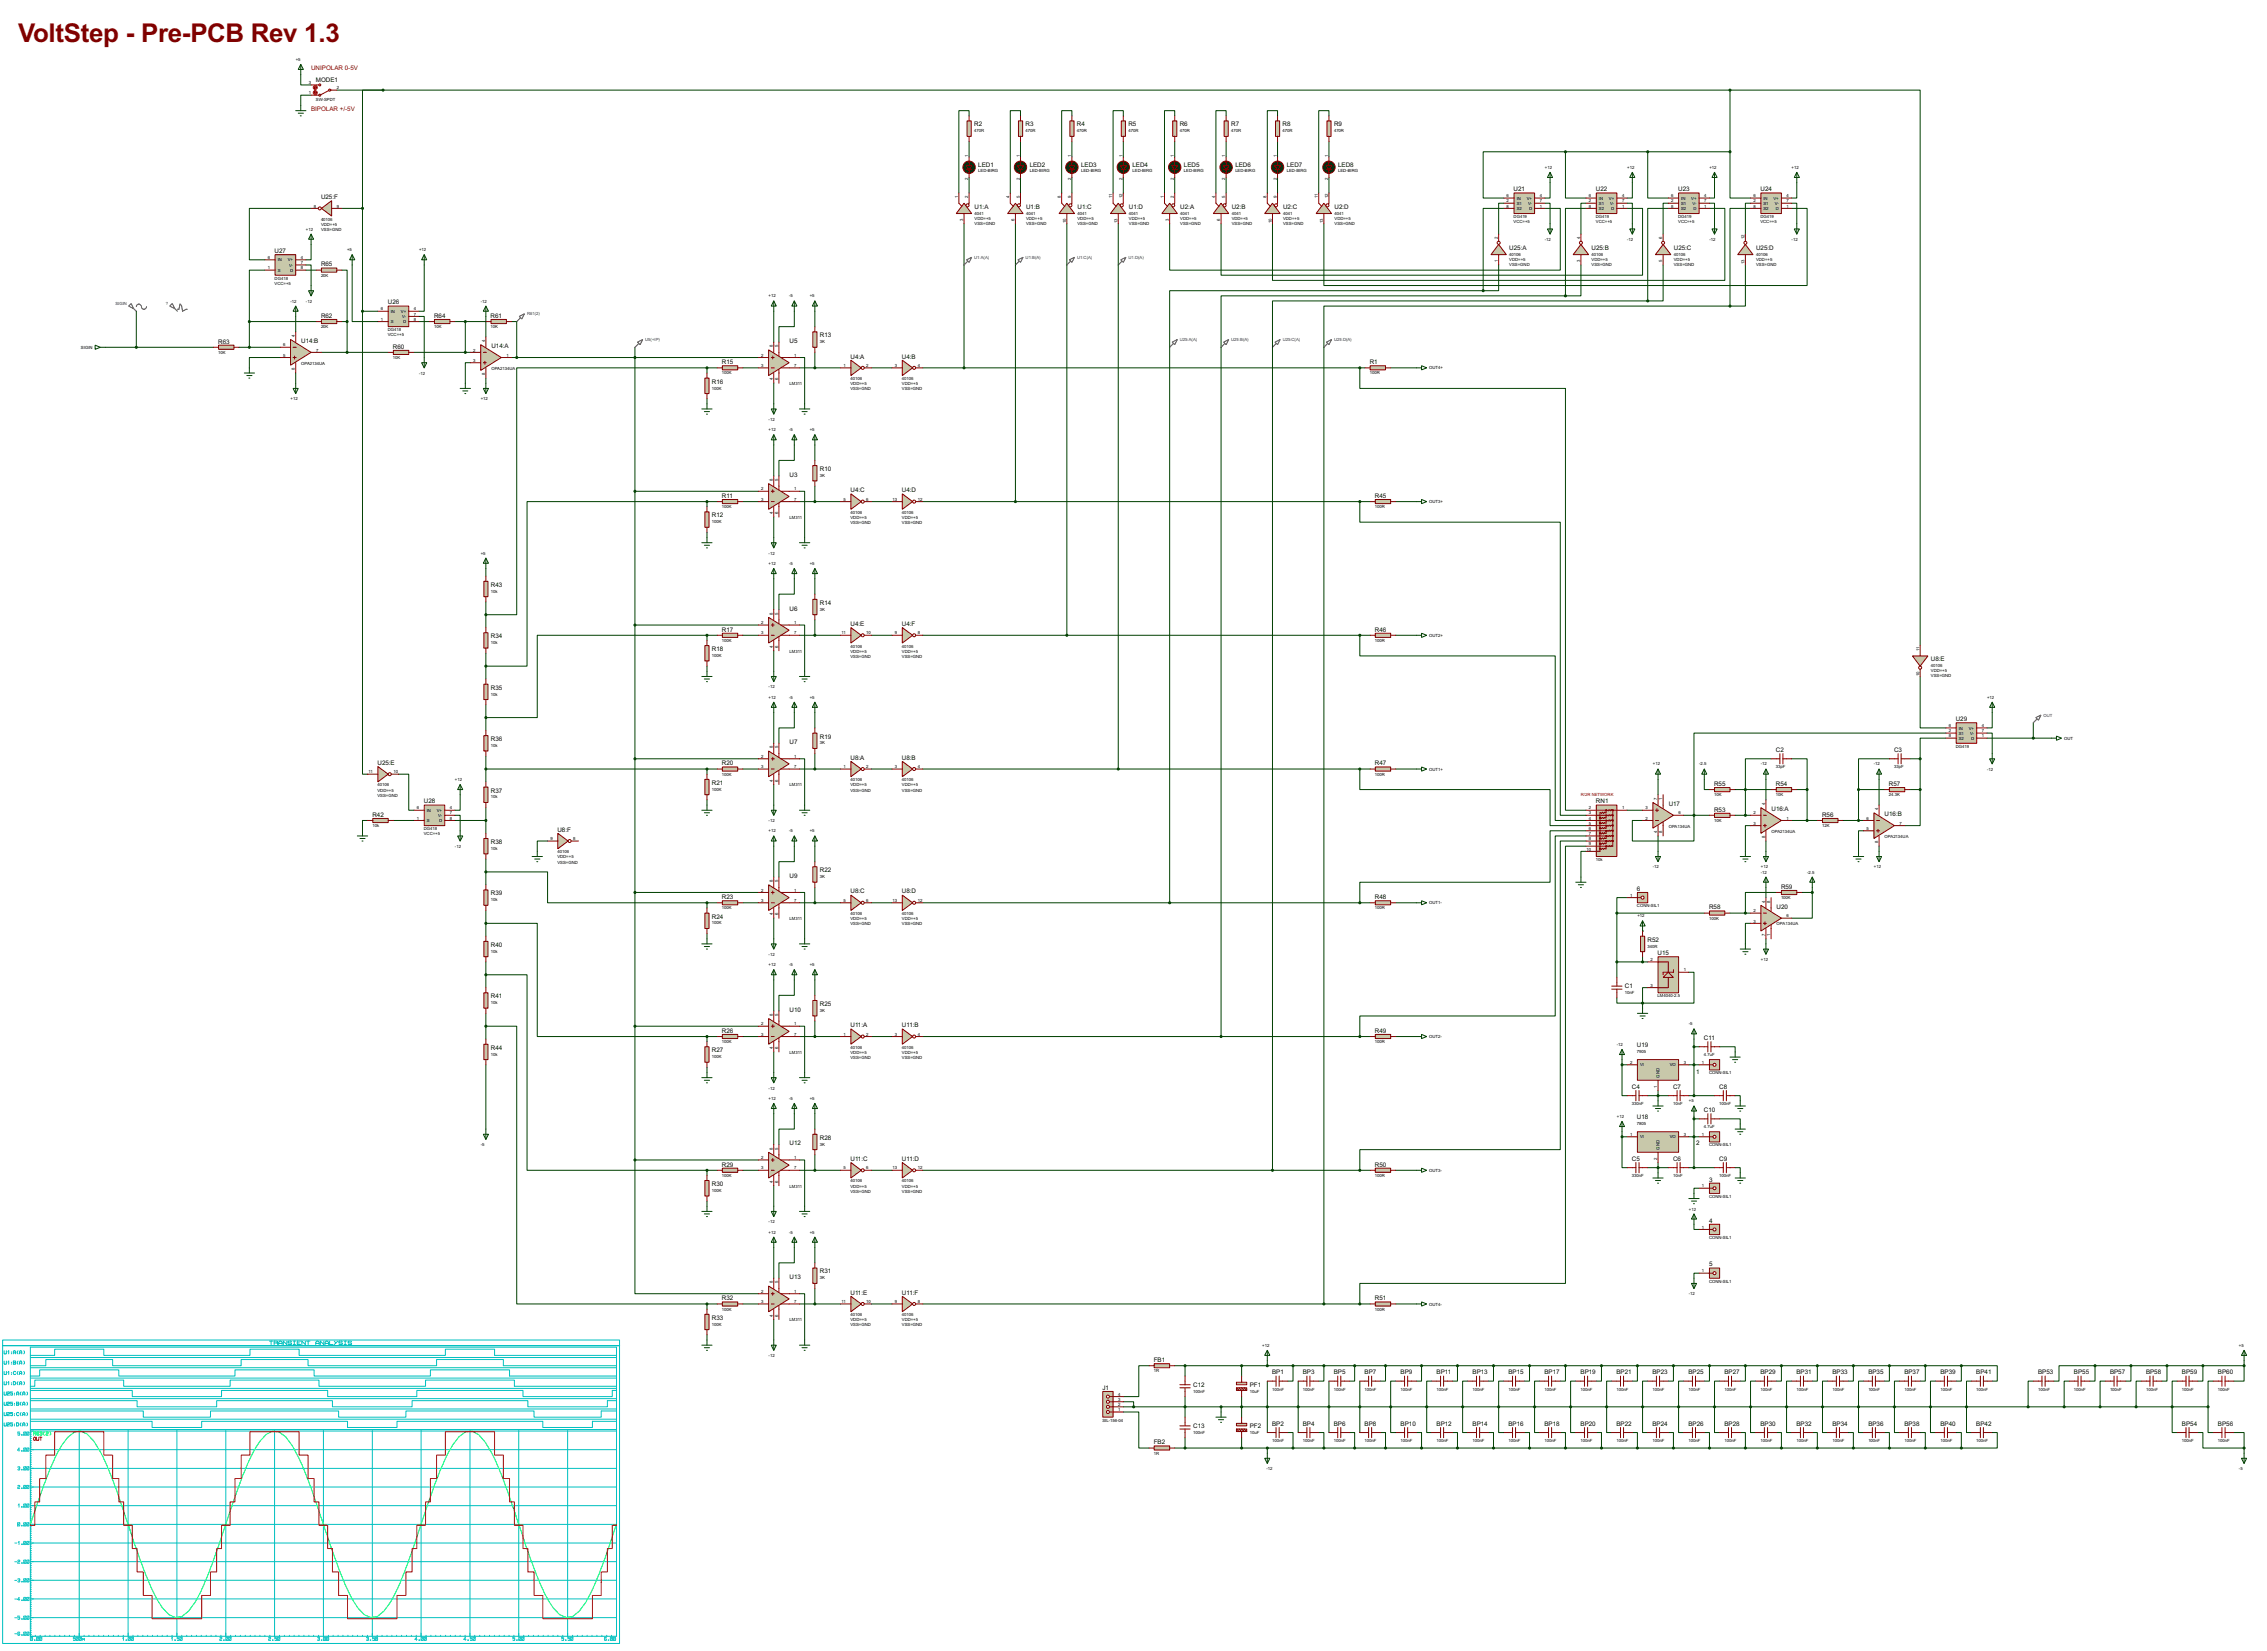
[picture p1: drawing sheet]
<svg xmlns="http://www.w3.org/2000/svg" width="1120mm" height="815mm" viewBox="0 0 1120 815" stroke-linecap="round" stroke-linejoin="round" font-family="sans-serif">
<defs><g id="words">
<text font-size="14.3" fill="#800000" x="9" y="21">VoltStep - Pre-PCB Rev 1.3</text>
<g font-size="3.5" fill="#800000">
<text x="154" y="35">UNIPOLAR 0-5V</text>
<text x="154" y="55">BIPOLAR +/-5V</text>
</g>
<g font-size="3.5">
<text x="156" y="41">MODE1</text>
<text x="481" y="62">R2</text>
<text x="507" y="62">R3</text>
<text x="532" y="62">R4</text>
<text x="558" y="62">R5</text>
<text x="583" y="62">R6</text>
<text x="608" y="62">R7</text>
<text x="634" y="62">R8</text>
<text x="659" y="62">R9</text>
<text x="483" y="82">LED1</text>
<text x="509" y="82">LED2</text>
<text x="534" y="82">LED3</text>
<text x="560" y="82">LED4</text>
<text x="585" y="82">LED5</text>
<text x="610" y="82">LED6</text>
<text x="636" y="82">LED7</text>
<text x="661" y="82">LED8</text>
<text x="748" y="95">U21</text>
<text x="789" y="95">U22</text>
<text x="829" y="95">U23</text>
<text x="870" y="95">U24</text>
<text x="159" y="98">U25:F</text>
<text x="482" y="103">U1:A</text>
<text x="507" y="103">U1:B</text>
<text x="532" y="103">U1:C</text>
<text x="558" y="103">U1:D</text>
<text x="583" y="103">U2:A</text>
<text x="609" y="103">U2:B</text>
<text x="634" y="103">U2:C</text>
<text x="659" y="103">U2:D</text>
<text x="136" y="125">U27</text>
<text x="746" y="123">U25:A</text>
<text x="786" y="123">U25:B</text>
<text x="827" y="123">U25:C</text>
<text x="868" y="123">U25:D</text>
<text x="159" y="132">R65</text>
<text x="192" y="150">U26</text>
<text x="159" y="157">R62</text>
<text x="214" y="157">R64</text>
<text x="242" y="157">R61</text>
<text x="405" y="167">R13</text>
<text x="108" y="170">R63</text>
<text x="149" y="169">U14:B</text>
<text x="194" y="172">R60</text>
<text x="243" y="172">U14:A</text>
<text x="390" y="169">U5</text>
<text x="357" y="180">R15</text>
<text x="420" y="177">U4:A</text>
<text x="446" y="177">U4:B</text>
<text x="677" y="180">R1</text>
<text x="352" y="189">R16</text>
<text x="405" y="233">R10</text>
<text x="390" y="235">U3</text>
<text x="357" y="246">R11</text>
<text x="420" y="243">U4:C</text>
<text x="446" y="243">U4:D</text>
<text x="679" y="246">R45</text>
<text x="352" y="255">R12</text>
<text x="243" y="290">R43</text>
<text x="405" y="299">R14</text>
<text x="390" y="302">U6</text>
<text x="357" y="312">R17</text>
<text x="420" y="309">U4:E</text>
<text x="446" y="309">U4:F</text>
<text x="679" y="312">R46</text>
<text x="243" y="315">R34</text>
<text x="352" y="322">R18</text>
<text x="954" y="327">U8:E</text>
<text x="243" y="341">R35</text>
<text x="966" y="356">U29</text>
<text x="243" y="366">R36</text>
<text x="405" y="365">R19</text>
<text x="390" y="368">U7</text>
<text x="877" y="371">C2</text>
<text x="936" y="371">C3</text>
<text x="187" y="378">U25:E</text>
<text x="357" y="378">R20</text>
<text x="420" y="375">U8:A</text>
<text x="446" y="375">U8:B</text>
<text x="679" y="378">R47</text>
<text x="352" y="388">R21</text>
<text x="847" y="388">R55</text>
<text x="877" y="388">R54</text>
<text x="933" y="388">R57</text>
<text x="243" y="391">R37</text>
<text x="209" y="397">U28</text>
<text x="789" y="397">RN1</text>
<text x="824" y="398">U17</text>
<text x="847" y="401">R53</text>
<text x="875" y="401">U16:A</text>
<text x="184" y="403">R42</text>
<text x="900" y="403">R56</text>
<text x="931" y="403">U16:B</text>
<text x="275" y="411">U8:F</text>
<text x="243" y="417">R38</text>
<text x="405" y="431">R22</text>
<text x="390" y="434">U9</text>
<text x="243" y="442">R39</text>
<text x="420" y="441">U8:C</text>
<text x="446" y="441">U8:D</text>
<text x="809" y="440">6</text>
<text x="880" y="439">R59</text>
<text x="357" y="444">R23</text>
<text x="679" y="444">R48</text>
<text x="844" y="449">R58</text>
<text x="878" y="449">U20</text>
<text x="352" y="454">R24</text>
<text x="243" y="468">R40</text>
<text x="814" y="465">R52</text>
<text x="819" y="472">U15</text>
<text x="803" y="488">C1</text>
<text x="243" y="493">R41</text>
<text x="405" y="497">R25</text>
<text x="390" y="500">U10</text>
<text x="420" y="507">U11:A</text>
<text x="446" y="507">U11:B</text>
<text x="357" y="510">R26</text>
<text x="679" y="510">R49</text>
<text x="842" y="514">C11</text>
<text x="243" y="518">R44</text>
<text x="352" y="520">R27</text>
<text x="809" y="517">U19</text>
<text x="838" y="530">1</text>
<text x="806" y="538">C4</text>
<text x="827" y="538">C7</text>
<text x="849" y="538">C8</text>
<text x="842" y="549">C10</text>
<text x="809" y="553">U18</text>
<text x="405" y="563">R28</text>
<text x="390" y="566">U12</text>
<text x="838" y="566">2</text>
<text x="420" y="573">U11:C</text>
<text x="446" y="573">U11:D</text>
<text x="806" y="573">C5</text>
<text x="827" y="573">C6</text>
<text x="849" y="573">C9</text>
<text x="357" y="576">R29</text>
<text x="679" y="576">R50</text>
<text x="352" y="586">R30</text>
<text x="844" y="583">3</text>
<text x="844" y="604">4</text>
<text x="405" y="629">R31</text>
<text x="844" y="625">5</text>
<text x="390" y="632">U13</text>
<text x="420" y="639">U11:E</text>
<text x="446" y="639">U11:F</text>
<text x="357" y="642">R32</text>
<text x="679" y="642">R51</text>
<text x="352" y="652">R33</text>
<text x="570" y="673">FB1</text>
<text x="629" y="679">BP1</text>
<text x="644" y="679">BP3</text>
<text x="659" y="679">BP5</text>
<text x="674" y="679">BP7</text>
<text x="692" y="679">BP9</text>
<text x="710" y="679">BP11</text>
<text x="728" y="679">BP13</text>
<text x="745" y="679">BP15</text>
<text x="763" y="679">BP17</text>
<text x="781" y="679">BP19</text>
<text x="799" y="679">BP21</text>
<text x="816" y="679">BP23</text>
<text x="834" y="679">BP25</text>
<text x="852" y="679">BP27</text>
<text x="870" y="679">BP29</text>
<text x="888" y="679">BP31</text>
<text x="905" y="679">BP33</text>
<text x="923" y="679">BP35</text>
<text x="941" y="679">BP37</text>
<text x="959" y="679">BP39</text>
<text x="976" y="679">BP41</text>
<text x="1007" y="679">BP53</text>
<text x="1025" y="679">BP55</text>
<text x="1043" y="679">BP57</text>
<text x="1060" y="679">BP58</text>
<text x="1078" y="679">BP59</text>
<text x="1096" y="679">BP60</text>
<text x="545" y="686">J1</text>
<text x="590" y="685">C12</text>
<text x="617" y="685">PF1</text>
<text x="590" y="705">C13</text>
<text x="617" y="705">PF2</text>
<text x="629" y="704">BP2</text>
<text x="644" y="704">BP4</text>
<text x="659" y="704">BP6</text>
<text x="674" y="704">BP8</text>
<text x="692" y="704">BP10</text>
<text x="710" y="704">BP12</text>
<text x="728" y="704">BP14</text>
<text x="745" y="704">BP16</text>
<text x="763" y="704">BP18</text>
<text x="781" y="704">BP20</text>
<text x="799" y="704">BP22</text>
<text x="816" y="704">BP24</text>
<text x="834" y="704">BP26</text>
<text x="852" y="704">BP28</text>
<text x="870" y="704">BP30</text>
<text x="888" y="704">BP32</text>
<text x="905" y="704">BP34</text>
<text x="923" y="704">BP36</text>
<text x="941" y="704">BP38</text>
<text x="959" y="704">BP40</text>
<text x="976" y="704">BP42</text>
<text x="1078" y="704">BP54</text>
<text x="1096" y="704">BP56</text>
<text x="570" y="713">FB2</text>
</g>
<g font-size="2.4">
<text x="146" y="30">+5</text>
<text x="153" y="42">3</text>
<text x="153" y="47">1</text>
<text x="166" y="44">2</text>
<text x="156" y="50">SW-SPDT</text>
<text x="481" y="65">470R</text>
<text x="507" y="65">470R</text>
<text x="532" y="65">470R</text>
<text x="558" y="65">470R</text>
<text x="583" y="65">470R</text>
<text x="608" y="65">470R</text>
<text x="634" y="65">470R</text>
<text x="659" y="65">470R</text>
<text x="478" y="78" transform="rotate(-90 478 78)">1</text>
<text x="504" y="78" transform="rotate(-90 504 78)">1</text>
<text x="529" y="78" transform="rotate(-90 529 78)">1</text>
<text x="555" y="78" transform="rotate(-90 555 78)">1</text>
<text x="580" y="78" transform="rotate(-90 580 78)">1</text>
<text x="605" y="78" transform="rotate(-90 605 78)">1</text>
<text x="631" y="78" transform="rotate(-90 631 78)">1</text>
<text x="656" y="78" transform="rotate(-90 656 78)">1</text>
<text x="763" y="83">+12</text>
<text x="804" y="83">+12</text>
<text x="845" y="83">+12</text>
<text x="885" y="83">+12</text>
<text x="478" y="89" transform="rotate(-90 478 89)">2</text>
<text x="483" y="85">LED-BIRG</text>
<text x="504" y="89" transform="rotate(-90 504 89)">2</text>
<text x="509" y="85">LED-BIRG</text>
<text x="529" y="89" transform="rotate(-90 529 89)">2</text>
<text x="534" y="85">LED-BIRG</text>
<text x="555" y="89" transform="rotate(-90 555 89)">2</text>
<text x="560" y="85">LED-BIRG</text>
<text x="580" y="89" transform="rotate(-90 580 89)">2</text>
<text x="585" y="85">LED-BIRG</text>
<text x="605" y="89" transform="rotate(-90 605 89)">2</text>
<text x="610" y="85">LED-BIRG</text>
<text x="631" y="89" transform="rotate(-90 631 89)">2</text>
<text x="636" y="85">LED-BIRG</text>
<text x="656" y="89" transform="rotate(-90 656 89)">2</text>
<text x="661" y="85">LED-BIRG</text>
<text x="473" y="98" transform="rotate(-90 473 98)">1</text>
<text x="478" y="98" transform="rotate(-90 478 98)">2</text>
<text x="499" y="98" transform="rotate(-90 499 98)">4</text>
<text x="504" y="98" transform="rotate(-90 504 98)">5</text>
<text x="524" y="98" transform="rotate(-90 524 98)">8</text>
<text x="529" y="98" transform="rotate(-90 529 98)">9</text>
<text x="550" y="98" transform="rotate(-90 550 98)">11</text>
<text x="555" y="98" transform="rotate(-90 555 98)">12</text>
<text x="575" y="98" transform="rotate(-90 575 98)">1</text>
<text x="580" y="98" transform="rotate(-90 580 98)">2</text>
<text x="600" y="98" transform="rotate(-90 600 98)">4</text>
<text x="605" y="98" transform="rotate(-90 605 98)">5</text>
<text x="626" y="98" transform="rotate(-90 626 98)">8</text>
<text x="631" y="98" transform="rotate(-90 631 98)">9</text>
<text x="651" y="98" transform="rotate(-90 651 98)">11</text>
<text x="656" y="98" transform="rotate(-90 656 98)">12</text>
<text x="744" y="100">2</text>
<text x="744" y="97">6</text>
<text x="749" y="101">S1</text>
<text x="749" y="99">IN</text>
<text x="754" y="99">V+</text>
<text x="755" y="101">V-</text>
<text x="761" y="97">4</text>
<text x="761" y="100">7</text>
<text x="785" y="100">2</text>
<text x="785" y="97">6</text>
<text x="790" y="101">S1</text>
<text x="790" y="99">IN</text>
<text x="795" y="99">V+</text>
<text x="796" y="101">V-</text>
<text x="801" y="97">4</text>
<text x="801" y="100">7</text>
<text x="826" y="100">2</text>
<text x="826" y="97">6</text>
<text x="831" y="101">S1</text>
<text x="831" y="99">IN</text>
<text x="836" y="99">V+</text>
<text x="836" y="101">V-</text>
<text x="842" y="97">4</text>
<text x="842" y="100">7</text>
<text x="866" y="100">2</text>
<text x="866" y="97">6</text>
<text x="871" y="101">S1</text>
<text x="871" y="99">IN</text>
<text x="876" y="99">V+</text>
<text x="877" y="101">V-</text>
<text x="883" y="97">4</text>
<text x="883" y="100">7</text>
<text x="155" y="103">8</text>
<text x="166" y="103">9</text>
<text x="482" y="106">4041</text>
<text x="507" y="106">4041</text>
<text x="532" y="106">4041</text>
<text x="558" y="106">4041</text>
<text x="583" y="106">4041</text>
<text x="609" y="106">4041</text>
<text x="634" y="106">4041</text>
<text x="659" y="106">4041</text>
<text x="744" y="103">8</text>
<text x="748" y="108">DG419</text>
<text x="749" y="104">S2</text>
<text x="755" y="104">D</text>
<text x="761" y="103">1</text>
<text x="785" y="103">8</text>
<text x="789" y="108">DG419</text>
<text x="790" y="104">S2</text>
<text x="796" y="104">D</text>
<text x="801" y="103">1</text>
<text x="826" y="103">8</text>
<text x="829" y="108">DG419</text>
<text x="831" y="104">S2</text>
<text x="837" y="104">D</text>
<text x="842" y="103">1</text>
<text x="866" y="103">8</text>
<text x="870" y="108">DG419</text>
<text x="871" y="104">S2</text>
<text x="877" y="104">D</text>
<text x="883" y="103">1</text>
<text x="151" y="114">+12</text>
<text x="159" y="109">40106</text>
<text x="159" y="111">VDD=+5</text>
<text x="476" y="109" transform="rotate(-90 476 109)">3</text>
<text x="482" y="109">VDD=+5</text>
<text x="482" y="111">VSS=GND</text>
<text x="501" y="109" transform="rotate(-90 501 109)">6</text>
<text x="507" y="109">VDD=+5</text>
<text x="507" y="111">VSS=GND</text>
<text x="527" y="110" transform="rotate(-90 527 110)">10</text>
<text x="532" y="109">VDD=+5</text>
<text x="532" y="111">VSS=GND</text>
<text x="552" y="110" transform="rotate(-90 552 110)">13</text>
<text x="558" y="109">VDD=+5</text>
<text x="558" y="111">VSS=GND</text>
<text x="578" y="109" transform="rotate(-90 578 109)">3</text>
<text x="583" y="109">VDD=+5</text>
<text x="583" y="111">VSS=GND</text>
<text x="603" y="109" transform="rotate(-90 603 109)">6</text>
<text x="609" y="109">VDD=+5</text>
<text x="609" y="111">VSS=GND</text>
<text x="628" y="110" transform="rotate(-90 628 110)">10</text>
<text x="634" y="109">VDD=+5</text>
<text x="634" y="111">VSS=GND</text>
<text x="654" y="110" transform="rotate(-90 654 110)">13</text>
<text x="659" y="109">VDD=+5</text>
<text x="659" y="111">VSS=GND</text>
<text x="748" y="110">VCC=+5</text>
<text x="789" y="110">VCC=+5</text>
<text x="829" y="110">VCC=+5</text>
<text x="870" y="110">VCC=+5</text>
<text x="159" y="114">VSS=GND</text>
<text x="740" y="118" transform="rotate(-90 740 118)">2</text>
<text x="763" y="119">-12</text>
<text x="781" y="118" transform="rotate(-90 781 118)">4</text>
<text x="804" y="119">-12</text>
<text x="821" y="118" transform="rotate(-90 821 118)">6</text>
<text x="845" y="119">-12</text>
<text x="862" y="118" transform="rotate(-90 862 118)">12</text>
<text x="885" y="119">-12</text>
<text x="172" y="124">+5</text>
<text x="207" y="124">+12</text>
<text x="132" y="128">6</text>
<text x="137" y="129">IN</text>
<text x="142" y="129">V+</text>
<text x="143" y="132">V-</text>
<text x="149" y="128">4</text>
<text x="149" y="130">7</text>
<text x="740" y="129" transform="rotate(-90 740 129)">1</text>
<text x="746" y="126">40106</text>
<text x="746" y="129">VDD=+5</text>
<text x="746" y="131">VSS=GND</text>
<text x="781" y="129" transform="rotate(-90 781 129)">3</text>
<text x="786" y="126">40106</text>
<text x="786" y="129">VDD=+5</text>
<text x="786" y="131">VSS=GND</text>
<text x="821" y="129" transform="rotate(-90 821 129)">5</text>
<text x="827" y="126">40106</text>
<text x="827" y="129">VDD=+5</text>
<text x="827" y="131">VSS=GND</text>
<text x="862" y="131" transform="rotate(-90 862 131)">13</text>
<text x="868" y="126">40106</text>
<text x="868" y="129">VDD=+5</text>
<text x="868" y="131">VSS=GND</text>
<text x="132" y="133">1</text>
<text x="137" y="134">S</text>
<text x="143" y="134">D</text>
<text x="149" y="133">8</text>
<text x="159" y="137">20K</text>
<text x="136" y="138">DG418</text>
<text x="136" y="141">VCC=+5</text>
<text x="144" y="149">-12</text>
<text x="151" y="149">-12</text>
<text x="238" y="149">-12</text>
<text x="380" y="147">+12</text>
<text x="390" y="147">-5</text>
<text x="400" y="147">+5</text>
<text x="188" y="153">6</text>
<text x="193" y="155">IN</text>
<text x="198" y="155">V+</text>
<text x="205" y="153">4</text>
<text x="205" y="156">7</text>
<text x="188" y="158">1</text>
<text x="193" y="160">S</text>
<text x="199" y="157">V-</text>
<text x="199" y="160">D</text>
<text x="205" y="158">8</text>
<text x="146" y="166" transform="rotate(-90 146 166)">4</text>
<text x="159" y="162">20K</text>
<text x="192" y="164">DG418</text>
<text x="192" y="166">VCC=+5</text>
<text x="214" y="162">10K</text>
<text x="242" y="162">10K</text>
<text x="40" y="172">SIGIN</text>
<text x="140" y="171">6</text>
<text x="156" y="174">7</text>
<text x="234" y="174">2</text>
<text x="240" y="169" transform="rotate(-90 240 169)">4</text>
<text x="382" y="171" transform="rotate(-90 382 171)">8</text>
<text x="384" y="172" transform="rotate(-90 384 172)">5</text>
<text x="405" y="169">3K</text>
<text x="108" y="175">10K</text>
<text x="140" y="176">5</text>
<text x="194" y="177">10K</text>
<text x="234" y="179">3</text>
<text x="250" y="176">1</text>
<text x="376" y="176">2</text>
<text x="392" y="176">1</text>
<text x="146" y="183" transform="rotate(-90 146 183)">8</text>
<text x="149" y="180">OPA2134UA</text>
<text x="207" y="185">-12</text>
<text x="240" y="185" transform="rotate(-90 240 185)">8</text>
<text x="243" y="183">OPA2134UA</text>
<text x="357" y="185">100K</text>
<text x="376" y="181">3</text>
<text x="392" y="181">7</text>
<text x="417" y="181">1</text>
<text x="428" y="181">2</text>
<text x="442" y="181">3</text>
<text x="453" y="181">4</text>
<text x="677" y="185">100R</text>
<text x="706" y="182">OUT4+</text>
<text x="382" y="188" transform="rotate(-90 382 188)">4</text>
<text x="384" y="188" transform="rotate(-90 384 188)">6</text>
<text x="390" y="190">LM311</text>
<text x="420" y="188">40106</text>
<text x="420" y="190">VDD=+5</text>
<text x="446" y="188">40106</text>
<text x="446" y="190">VDD=+5</text>
<text x="144" y="198">+12</text>
<text x="238" y="198">+12</text>
<text x="352" y="192">100K</text>
<text x="420" y="193">VSS=GND</text>
<text x="446" y="193">VSS=GND</text>
<text x="380" y="208">-12</text>
<text x="380" y="213">+12</text>
<text x="390" y="213">-5</text>
<text x="400" y="213">+5</text>
<text x="382" y="238" transform="rotate(-90 382 238)">8</text>
<text x="384" y="238" transform="rotate(-90 384 238)">5</text>
<text x="405" y="236">3K</text>
<text x="376" y="242">2</text>
<text x="392" y="242">1</text>
<text x="357" y="251">100K</text>
<text x="376" y="247">3</text>
<text x="392" y="247">7</text>
<text x="417" y="247">5</text>
<text x="428" y="247">6</text>
<text x="441" y="247">13</text>
<text x="453" y="247">12</text>
<text x="679" y="251">100R</text>
<text x="706" y="248">OUT3+</text>
<text x="382" y="254" transform="rotate(-90 382 254)">4</text>
<text x="384" y="254" transform="rotate(-90 384 254)">6</text>
<text x="390" y="256">LM311</text>
<text x="420" y="254">40106</text>
<text x="420" y="256">VDD=+5</text>
<text x="446" y="254">40106</text>
<text x="446" y="256">VDD=+5</text>
<text x="352" y="258">100K</text>
<text x="420" y="259">VSS=GND</text>
<text x="446" y="259">VSS=GND</text>
<text x="238" y="274">+5</text>
<text x="380" y="274">-12</text>
<text x="380" y="279">+12</text>
<text x="390" y="279">-5</text>
<text x="400" y="279">+5</text>
<text x="243" y="293">10k</text>
<text x="382" y="304" transform="rotate(-90 382 304)">8</text>
<text x="384" y="304" transform="rotate(-90 384 304)">5</text>
<text x="405" y="302">3K</text>
<text x="376" y="308">2</text>
<text x="392" y="308">1</text>
<text x="357" y="317">100K</text>
<text x="376" y="313">3</text>
<text x="392" y="313">7</text>
<text x="416" y="313">11</text>
<text x="428" y="313">10</text>
<text x="442" y="313">9</text>
<text x="453" y="313">8</text>
<text x="679" y="317">100R</text>
<text x="706" y="315">OUT2+</text>
<text x="243" y="318">10k</text>
<text x="382" y="320" transform="rotate(-90 382 320)">4</text>
<text x="384" y="320" transform="rotate(-90 384 320)">6</text>
<text x="390" y="322">LM311</text>
<text x="420" y="320">40106</text>
<text x="420" y="322">VDD=+5</text>
<text x="446" y="320">40106</text>
<text x="446" y="322">VDD=+5</text>
<text x="948" y="321" transform="rotate(-90 948 321)">11</text>
<text x="352" y="324">100K</text>
<text x="420" y="325">VSS=GND</text>
<text x="446" y="325">VSS=GND</text>
<text x="954" y="330">40106</text>
<text x="948" y="334" transform="rotate(-90 948 334)">10</text>
<text x="954" y="332">VDD=+5</text>
<text x="954" y="335">VSS=GND</text>
<text x="380" y="340">-12</text>
<text x="243" y="343">10k</text>
<text x="380" y="345">+12</text>
<text x="390" y="345">-5</text>
<text x="400" y="345">+5</text>
<text x="982" y="345">+12</text>
<text x="963" y="359">6</text>
<text x="979" y="359">4</text>
<text x="963" y="362">2</text>
<text x="963" y="364">8</text>
<text x="968" y="363">S1</text>
<text x="968" y="360">IN</text>
<text x="968" y="365">S2</text>
<text x="973" y="360">V+</text>
<text x="973" y="363">V-</text>
<text x="974" y="365">D</text>
<text x="979" y="364">1</text>
<text x="979" y="362">7</text>
<text x="1020" y="365">OUT</text>
<text x="243" y="369">10k</text>
<text x="382" y="370" transform="rotate(-90 382 370)">8</text>
<text x="384" y="370" transform="rotate(-90 384 370)">5</text>
<text x="405" y="368">3K</text>
<text x="966" y="369">DG419</text>
<text x="376" y="374">2</text>
<text x="392" y="374">1</text>
<text x="182" y="382">11</text>
<text x="194" y="382">10</text>
<text x="357" y="383">100K</text>
<text x="376" y="379">3</text>
<text x="392" y="379">7</text>
<text x="417" y="379">1</text>
<text x="428" y="379">2</text>
<text x="442" y="379">3</text>
<text x="453" y="379">4</text>
<text x="679" y="383">100R</text>
<text x="706" y="381">OUT1+</text>
<text x="817" y="378">+12</text>
<text x="840" y="378">-2.5</text>
<text x="870" y="378">-12</text>
<text x="877" y="379">33pF</text>
<text x="926" y="378">-12</text>
<text x="936" y="379">33pF</text>
<text x="982" y="381">-12</text>
<text x="187" y="388">40106</text>
<text x="225" y="386">+12</text>
<text x="382" y="386" transform="rotate(-90 382 386)">4</text>
<text x="384" y="386" transform="rotate(-90 384 386)">6</text>
<text x="390" y="388">LM311</text>
<text x="420" y="386">40106</text>
<text x="420" y="388">VDD=+5</text>
<text x="446" y="386">40106</text>
<text x="446" y="388">VDD=+5</text>
<text x="187" y="391">VDD=+5</text>
<text x="187" y="393">VSS=GND</text>
<text x="243" y="394">10k</text>
<text x="352" y="390">100K</text>
<text x="420" y="391">VSS=GND</text>
<text x="446" y="391">VSS=GND</text>
<text x="819" y="395" transform="rotate(-90 819 395)">7</text>
<text x="821" y="395" transform="rotate(-90 821 395)">1</text>
<text x="847" y="393">10K</text>
<text x="877" y="393">10K</text>
<text x="933" y="393">24.3K</text>
<text x="206" y="400">6</text>
<text x="211" y="401">IN</text>
<text x="216" y="401">V+</text>
<text x="222" y="400">4</text>
<text x="785" y="400">2</text>
<text x="801" y="400">1</text>
<text x="813" y="400">3</text>
<text x="872" y="398" transform="rotate(-90 872 398)">4</text>
<text x="928" y="400" transform="rotate(-90 928 400)">4</text>
<text x="206" y="405">1</text>
<text x="211" y="406">S</text>
<text x="216" y="403">V-</text>
<text x="217" y="406">D</text>
<text x="222" y="405">8</text>
<text x="222" y="402">7</text>
<text x="380" y="406">-12</text>
<text x="785" y="402">3</text>
<text x="785" y="405">4</text>
<text x="785" y="407">5</text>
<text x="813" y="405">2</text>
<text x="829" y="402">6</text>
<text x="847" y="406">10K</text>
<text x="866" y="407">3</text>
<text x="866" y="402">2</text>
<text x="883" y="405">1</text>
<text x="922" y="405">6</text>
<text x="939" y="407">7</text>
<text x="184" y="408">10k</text>
<text x="209" y="410">DG418</text>
<text x="209" y="412">VCC=+5</text>
<text x="380" y="411">+12</text>
<text x="390" y="411">-5</text>
<text x="400" y="411">+5</text>
<text x="785" y="410">6</text>
<text x="785" y="412">7</text>
<text x="819" y="411" transform="rotate(-90 819 411)">4</text>
<text x="821" y="411" transform="rotate(-90 821 411)">8</text>
<text x="824" y="409">OPA134UA</text>
<text x="872" y="414" transform="rotate(-90 872 414)">8</text>
<text x="875" y="411">OPA2134UA</text>
<text x="900" y="408">12K</text>
<text x="922" y="410">5</text>
<text x="931" y="414">OPA2134UA</text>
<text x="225" y="419">-12</text>
<text x="243" y="420">10k</text>
<text x="272" y="415">9</text>
<text x="283" y="415">8</text>
<text x="785" y="415">8</text>
<text x="785" y="417">9</text>
<text x="928" y="416" transform="rotate(-90 928 416)">8</text>
<text x="275" y="421">40106</text>
<text x="275" y="424">VDD=+5</text>
<text x="784" y="420">10</text>
<text x="789" y="425">10k</text>
<text x="275" y="426">VSS=GND</text>
<text x="817" y="429">-12</text>
<text x="870" y="429">+12</text>
<text x="870" y="431">-12</text>
<text x="893" y="431">-2.5</text>
<text x="926" y="429">+12</text>
<text x="382" y="436" transform="rotate(-90 382 436)">8</text>
<text x="384" y="436" transform="rotate(-90 384 436)">5</text>
<text x="405" y="434">3K</text>
<text x="376" y="440">2</text>
<text x="392" y="440">1</text>
<text x="805" y="443">1</text>
<text x="880" y="444">100K</text>
<text x="243" y="445">10k</text>
<text x="357" y="449">100K</text>
<text x="376" y="445">3</text>
<text x="392" y="445">7</text>
<text x="417" y="445">5</text>
<text x="428" y="445">6</text>
<text x="441" y="445">13</text>
<text x="453" y="445">12</text>
<text x="679" y="449">100R</text>
<text x="706" y="447">OUT1-</text>
<text x="809" y="448">CONN-SIL1</text>
<text x="872" y="446" transform="rotate(-90 872 446)">4</text>
<text x="875" y="446" transform="rotate(-90 875 446)">8</text>
<text x="382" y="452" transform="rotate(-90 382 452)">4</text>
<text x="384" y="452" transform="rotate(-90 384 452)">6</text>
<text x="390" y="454">LM311</text>
<text x="420" y="452">40106</text>
<text x="420" y="454">VDD=+5</text>
<text x="446" y="452">40106</text>
<text x="446" y="454">VDD=+5</text>
<text x="809" y="453">+12</text>
<text x="844" y="454">100K</text>
<text x="866" y="456">3</text>
<text x="866" y="451">2</text>
<text x="883" y="453">6</text>
<text x="352" y="457">100K</text>
<text x="420" y="457">VSS=GND</text>
<text x="446" y="457">VSS=GND</text>
<text x="878" y="457">OPA134UA</text>
<text x="814" y="468">340R</text>
<text x="872" y="462" transform="rotate(-90 872 462)">7</text>
<text x="875" y="462" transform="rotate(-90 875 462)">1</text>
<text x="243" y="470">10k</text>
<text x="380" y="472">-12</text>
<text x="380" y="477">+12</text>
<text x="390" y="477">-5</text>
<text x="400" y="477">+5</text>
<text x="816" y="475">2</text>
<text x="832" y="480">1</text>
<text x="870" y="475">+12</text>
<text x="803" y="491">10nF</text>
<text x="816" y="487">3</text>
<text x="243" y="496">10k</text>
<text x="819" y="492">LM4040-2.5</text>
<text x="382" y="502" transform="rotate(-90 382 502)">8</text>
<text x="384" y="502" transform="rotate(-90 384 502)">5</text>
<text x="405" y="500">3K</text>
<text x="376" y="506">2</text>
<text x="392" y="506">1</text>
<text x="834" y="506">-5</text>
<text x="357" y="515">100K</text>
<text x="376" y="511">3</text>
<text x="392" y="511">7</text>
<text x="417" y="511">1</text>
<text x="428" y="511">2</text>
<text x="442" y="511">3</text>
<text x="453" y="511">4</text>
<text x="679" y="515">100R</text>
<text x="706" y="513">OUT2-</text>
<text x="243" y="521">10k</text>
<text x="382" y="518" transform="rotate(-90 382 518)">4</text>
<text x="384" y="518" transform="rotate(-90 384 518)">6</text>
<text x="390" y="520">LM311</text>
<text x="420" y="518">40106</text>
<text x="420" y="520">VDD=+5</text>
<text x="446" y="518">40106</text>
<text x="446" y="520">VDD=+5</text>
<text x="799" y="516">-12</text>
<text x="809" y="520">7905</text>
<text x="842" y="522">4.7uF</text>
<text x="352" y="523">100K</text>
<text x="420" y="523">VSS=GND</text>
<text x="446" y="523">VSS=GND</text>
<text x="805" y="525">2</text>
<text x="810" y="527">VI</text>
<text x="825" y="527">VO</text>
<text x="832" y="525">3</text>
<text x="841" y="525">1</text>
<text x="820" y="532" transform="rotate(-90 820 532)">GND</text>
<text x="844" y="531">CONN-SIL1</text>
<text x="380" y="538">-12</text>
<text x="819" y="537" transform="rotate(-90 819 537)">1</text>
<text x="380" y="543">+12</text>
<text x="390" y="543">-5</text>
<text x="400" y="543">+5</text>
<text x="806" y="546">330nF</text>
<text x="827" y="546">10nF</text>
<text x="834" y="544">+5</text>
<text x="849" y="546">100nF</text>
<text x="799" y="552">+12</text>
<text x="809" y="556">7805</text>
<text x="842" y="557">4.7uF</text>
<text x="805" y="561">1</text>
<text x="810" y="562">VI</text>
<text x="825" y="562">VO</text>
<text x="832" y="561">3</text>
<text x="841" y="561">1</text>
<text x="238" y="566">-5</text>
<text x="382" y="568" transform="rotate(-90 382 568)">8</text>
<text x="384" y="568" transform="rotate(-90 384 568)">5</text>
<text x="405" y="566">3K</text>
<text x="820" y="568" transform="rotate(-90 820 568)">GND</text>
<text x="844" y="566">CONN-SIL1</text>
<text x="376" y="572">2</text>
<text x="392" y="572">1</text>
<text x="819" y="573" transform="rotate(-90 819 573)">2</text>
<text x="357" y="581">100K</text>
<text x="376" y="578">3</text>
<text x="392" y="578">7</text>
<text x="417" y="578">5</text>
<text x="428" y="578">6</text>
<text x="441" y="578">13</text>
<text x="453" y="578">12</text>
<text x="679" y="581">100R</text>
<text x="706" y="579">OUT3-</text>
<text x="806" y="581">330nF</text>
<text x="827" y="581">10nF</text>
<text x="849" y="581">100nF</text>
<text x="382" y="584" transform="rotate(-90 382 584)">4</text>
<text x="384" y="584" transform="rotate(-90 384 584)">6</text>
<text x="390" y="586">LM311</text>
<text x="420" y="584">40106</text>
<text x="420" y="586">VDD=+5</text>
<text x="446" y="584">40106</text>
<text x="446" y="586">VDD=+5</text>
<text x="841" y="586">1</text>
<text x="352" y="589">100K</text>
<text x="420" y="589">VSS=GND</text>
<text x="446" y="589">VSS=GND</text>
<text x="844" y="592">CONN-SIL1</text>
<text x="834" y="598">+12</text>
<text x="380" y="604">-12</text>
<text x="380" y="609">+12</text>
<text x="390" y="609">-5</text>
<text x="400" y="609">+5</text>
<text x="841" y="607">1</text>
<text x="844" y="612">CONN-SIL1</text>
<text x="841" y="628">1</text>
<text x="382" y="634" transform="rotate(-90 382 634)">8</text>
<text x="384" y="634" transform="rotate(-90 384 634)">5</text>
<text x="405" y="632">3K</text>
<text x="844" y="633">CONN-SIL1</text>
<text x="376" y="638">2</text>
<text x="392" y="638">1</text>
<text x="834" y="640">-12</text>
<text x="357" y="647">100K</text>
<text x="376" y="644">3</text>
<text x="392" y="644">7</text>
<text x="416" y="644">11</text>
<text x="428" y="644">10</text>
<text x="442" y="644">9</text>
<text x="453" y="644">8</text>
<text x="679" y="647">100R</text>
<text x="706" y="645">OUT4-</text>
<text x="382" y="650" transform="rotate(-90 382 650)">4</text>
<text x="384" y="650" transform="rotate(-90 384 650)">6</text>
<text x="390" y="652">LM311</text>
<text x="420" y="650">40106</text>
<text x="420" y="652">VDD=+5</text>
<text x="446" y="650">40106</text>
<text x="446" y="652">VDD=+5</text>
<text x="352" y="655">100K</text>
<text x="420" y="655">VSS=GND</text>
<text x="446" y="655">VSS=GND</text>
<text x="624" y="665">+12</text>
<text x="1106" y="665">+5</text>
<text x="380" y="670">-12</text>
<text x="570" y="678">1R</text>
<text x="553" y="689">4</text>
<text x="590" y="688">100nF</text>
<text x="617" y="688">10uF</text>
<text x="629" y="687">100nF</text>
<text x="644" y="687">100nF</text>
<text x="659" y="687">100nF</text>
<text x="674" y="687">100nF</text>
<text x="692" y="687">100nF</text>
<text x="710" y="687">100nF</text>
<text x="728" y="687">100nF</text>
<text x="745" y="687">100nF</text>
<text x="763" y="687">100nF</text>
<text x="781" y="687">100nF</text>
<text x="799" y="687">100nF</text>
<text x="816" y="687">100nF</text>
<text x="834" y="687">100nF</text>
<text x="852" y="687">100nF</text>
<text x="870" y="687">100nF</text>
<text x="888" y="687">100nF</text>
<text x="905" y="687">100nF</text>
<text x="923" y="687">100nF</text>
<text x="941" y="687">100nF</text>
<text x="959" y="687">100nF</text>
<text x="976" y="687">100nF</text>
<text x="1007" y="687">100nF</text>
<text x="1025" y="687">100nF</text>
<text x="1043" y="687">100nF</text>
<text x="1060" y="687">100nF</text>
<text x="1078" y="687">100nF</text>
<text x="1096" y="687">100nF</text>
<text x="553" y="694">2</text>
<text x="553" y="692">3</text>
<text x="553" y="697">1</text>
<text x="545" y="702">SIL-156-04</text>
<text x="590" y="708">100nF</text>
<text x="617" y="708">10uF</text>
<text x="629" y="712">100nF</text>
<text x="644" y="712">100nF</text>
<text x="659" y="712">100nF</text>
<text x="674" y="712">100nF</text>
<text x="692" y="712">100nF</text>
<text x="710" y="712">100nF</text>
<text x="728" y="712">100nF</text>
<text x="745" y="712">100nF</text>
<text x="763" y="712">100nF</text>
<text x="781" y="712">100nF</text>
<text x="799" y="712">100nF</text>
<text x="816" y="712">100nF</text>
<text x="834" y="712">100nF</text>
<text x="852" y="712">100nF</text>
<text x="870" y="712">100nF</text>
<text x="888" y="712">100nF</text>
<text x="905" y="712">100nF</text>
<text x="923" y="712">100nF</text>
<text x="941" y="712">100nF</text>
<text x="959" y="712">100nF</text>
<text x="976" y="712">100nF</text>
<text x="1078" y="712">100nF</text>
<text x="1096" y="712">100nF</text>
<text x="570" y="718">1R</text>
<text x="626" y="726">-12</text>
<text x="1106" y="726">-5</text>
</g>
<g font-size="2.4" fill="#0000c0">
<text x="481" y="128">U1:A(A)</text>
<text x="507" y="128">U1:B(A)</text>
<text x="532" y="128">U1:C(A)</text>
<text x="558" y="128">U1:D(A)</text>
<text x="57" y="151">SIGIN</text>
<text x="82" y="151">?</text>
<text x="260" y="156">R61(2)</text>
<text x="319" y="168">U5(+IP)</text>
<text x="583" y="168">U25:A(A)</text>
<text x="608" y="168">U25:B(A)</text>
<text x="634" y="168">U25:C(A)</text>
<text x="659" y="168">U25:D(A)</text>
<text x="1010" y="354">OUT</text>
</g>
<text font-size="2.4" fill="#800000" x="781" y="393">R/2R NETWORK</text>
</g></defs>
<g fill="none" stroke="#004000" stroke-width=".49">
<path d="M479 57v-2h-5v40M504 57v-2h-5v40M530 57v-2h-5v40M555 57v-2h-5v40M580 57v-2h-5v40M606 57v-2h-5v40M631 57v-2h-5v40M657 57v-2h-5v40M479 70v8M504 70v8M530 70v8M555 70v8"/>
<path d="M580 70v8M606 70v8M631 70v8M657 70v8M479 88v7M504 88v7M530 88v7M555 88v7M580 88v7M606 88v7M631 88v7M657 88v7"/>
<path d="M476 111v71M502 111v137M527 111v203M553 111v269M382 154v15M392 154v7h-7v8M403 154v7M314 177h61M314 172v401M395 177h3v22M403 174v8M578 172v274"/>
<path d="M603 172v340M629 172v406M654 172v472M349 182h-94v122h-15M349 182h5M349 182v2M349 197v2M367 182h8M382 189v10M395 182h20M431 182h10M456 182h218"/>
<path d="M672 182v10h101v208h11M687 182h13M382 220v15M392 220v7h-7v8M403 220v7M314 243h61M349 248h-89v81h-20M349 248v2M349 248h5M367 248h8M382 255v10M395 243h3v22"/>
<path d="M395 248h20M403 240v8M431 248h10M456 248h221M672 248v10h99v145h13M690 248h10M349 263v2M240 281v4M240 297v13M382 286v15M392 286v7h-7v8M403 286v7"/>
<path d="M314 309h61M349 314h-84v40h-25M349 314v2M349 314h5M367 314h8M395 309h3v23M395 314h20M403 306v8M431 314h10M456 314h221M672 314v10h96v81h16M690 314h10"/>
<path d="M240 323v12M349 329v3M382 321v11M240 348v13M382 352v15M392 352v7h-7v8M403 352v7M240 380h114M240 373v13M314 375h61M349 380v2M367 380h8"/>
<path d="M395 375h3v23M395 380h20M403 372v8M431 380h10M456 380h221M672 380v10h94v18h18M690 380h10M875 375h-13v28M885 375h8v15M934 375h-16v15M349 395v3M382 387v11"/>
<path d="M819 385v7M842 385v5h3M857 390h18M873 385v10M888 390h5M893 390v15M918 390h13M918 390v15M928 385v13M944 390h5v18h-8M182 405h-3v5M271 415h-6v5"/>
<path d="M382 418v15M392 418v8h-7v7M403 418v8M784 410h-18v26h-94v10M784 413h-16v89h-96v10M784 415h-13v153h-99v10M784 418h-11v216h-101v10M804 400h8M819 413v7M832 403h13M837 403v12h-30v-10h5M857 403h8"/>
<path d="M865 408h-3v12M873 415v5M885 405h13M911 405h10M921 410h-3v10M928 418v2M240 431h31v15h78M240 424v13M403 438v8M784 420h-3v13M240 456h25v56h84M240 450v12"/>
<path d="M314 441h61M349 446v2M349 446h5M367 446h8M382 453v11M395 441h3v23M395 446h20M431 446h10M456 446h221M690 446h10M240 475v13M349 461v3"/>
<path d="M240 481h20v97h89M382 484v15M392 484v8h-7v7M403 484v8M812 495v3M814 488h-2v7M834 480h3v15h-25M240 507h15v137h94M240 500v13M314 507h61M349 512v2M349 512h5"/>
<path d="M367 512h8M382 519v11M395 507h3v23M395 512h20M403 504v8M431 512h10M456 512h221M690 512h10M240 526v32M349 527v3M382 550v15M392 550v8h-7v7"/>
<path d="M403 550v8M314 573v66h61M314 573h61M349 578v2M349 578h5M367 578h8M395 573h3v23M395 578h20M403 570v8M431 578h10M456 578h221M690 578h10"/>
<path d="M349 593v3M382 586v10M382 616v15M392 616v8h-7v7M403 616v8M395 639h3v23M403 636v8M349 644v2M349 659v3M349 644h5M367 644h8M382 652v10"/>
<path d="M395 644h20M431 644h10M456 644h221M690 644h10"/>
</g>
<circle cx="812" cy="460" r=".2" fill="#004000"/>
<g fill="none" stroke="#004000" stroke-width=".49">
<path d="M149 37v5h5M154 47h-5v5M166 45h689M189 45h-10v58M855 45h94v274M855 45v30M773 75h-40v23h10M773 75v23h11M773 75h82M814 75v23h10M855 75v23h10M766 90v8h-3"/>
<path d="M807 90v8h-3M847 90v8h-2M888 90v8h-3M154 103h-31v25h8M169 103h10M179 103v51M743 100h-3v16M743 103h-10v41M763 103h8v30h-193v-22M763 100h3v11M784 100h-3v16M784 103h-11v43"/>
<path d="M804 103h8v33h-209v-25M804 100h3v11M824 100h-2v16M824 103h-10v46M845 103h7v35h-223v-27M845 100h2v11M865 100h-3v16M865 103h-10v48M885 103h8v38h-239v-30M885 100h3v11M131 133h-8v26M151 131h3v10"/>
<path d="M151 133h5M154 121v7h-3M169 133h3v26M174 131v28h13M210 131v23h-3M740 131v13h-7M781 131v15h-8M822 131v18h-8M862 131v20h-7M67 154v18M123 159h33M123 159v13"/>
<path d="M146 156v8M169 159h3M172 159v15M179 154v228h3M179 154h8M207 156h3v21M207 159h5M225 159h15M230 159v15M240 156v10M253 159h2v18M733 144h-155v28"/>
<path d="M773 146h-170v26M814 149h-185v23M855 151h-201v21M52 172h53M118 172h20M138 177h-15v5M159 174h33M205 174h27M232 179h-2v10M253 177h61M146 184v5M240 187v2"/>
<path d="M949 334v25h12M984 352v7h-2M1005 357v8M944 375h5M949 375v15M961 362h-124v41M961 365h-12v10M982 362h2v10M982 365h32M197 382h5v18h3M227 392v8h-2M240 399v13"/>
<path d="M194 405h11M225 403h2v7M225 405h15M873 438v5M895 438v3M799 451v32M799 451h43M804 443h-5v8M855 451h10M865 456h-3v10M878 441h-16v10M890 441h5"/>
<path d="M895 441v12h-10M799 475h15M812 472v3M873 464v2M799 493v2h13M837 513v28M837 517h3M850 517h7v2M801 526v15h3M801 523v3M801 526h3M819 539v5"/>
<path d="M834 526h6M801 559v2M814 541h10M834 541h13M837 551v26M837 553h3M850 553h10v2M857 541h3v3M801 561v16h3M801 561h3M814 577h10M819 574v5"/>
<path d="M834 577h13M834 561h6M857 577h3v2M840 587h-3v2M837 605v2h3M840 629h-3v2M568 674h-5v16h-8M580 674h389M586 674v6M613 674v6M626 672v2M639 674v8h-3"/>
<path d="M654 674v8h-2M669 674v8h-2M685 674v8h-3M702 674v8h-2M720 674v8h-2M738 674v8h-3M756 674v8h-3M773 674v8h-2M791 674v8h-2M809 674v8h-2M827 674v8h-3M845 674v8h-3"/>
<path d="M862 674v8h-2M880 674v8h-2M898 674v8h-3M916 674v8h-3M934 674v8h-3M951 674v8h-2M969 674v8h-2M969 674h18v8h-3M1035 674v8h-2M1035 674h-18v8h-2M1035 674h74M1053 674v8h-3"/>
<path d="M1071 674v8h-3M1088 674v8h-2M1109 674v8h-5M1109 672v2M555 697h8v18h5M555 692h5v3M555 695h536M586 690v10M603 695v2M613 690v10M626 682v25M641 682v25"/>
<path d="M657 682v25M672 682v25M690 682h-3v25h3M707 682h-2v25h2M725 682h-2v25h2M743 682h-3v25h3M761 682h-3v25h3M779 682h-3v25h3M796 682h-2v25h2M814 682h-2v25h2M832 682h-3v25h3M850 682h-3v25h3"/>
<path d="M867 682h-2v25h2M885 682h-2v25h2M903 682h-3v25h3M921 682h-3v25h3M939 682h-3v25h3M956 682h-2v25h2M974 682h-2v25h2M1005 682h-3v13M1022 682h-2v13M1040 682h-2v13M1058 682h-3v13M1076 682h-3v25h3"/>
<path d="M1091 695v12h3M1094 682h-3v13M580 715h389M586 710v5M613 710v5M626 715v3M636 707h3v8M652 707h2v8M667 707h2v8M682 707h3v8M700 707h2v8M718 707h2v8"/>
<path d="M735 707h3v8M753 707h3v8M771 707h2v8M789 707h2v8M807 707h2v8M824 707h3v8M842 707h3v8M860 707h2v8M878 707h2v8M895 707h3v8M913 707h3v8M931 707h3v8"/>
<path d="M949 707h2v8M967 707h2v8M984 707h3v8h-18M1086 707h2v8h21M1104 707h5v8M1109 715v3"/>
</g>
<g fill="#000" stroke="#800000" stroke-width=".49">
<path d="M477 82h3l-1 2zM503 82h3l-2 2zM528 82h3l-1 2zM554 82h3l-2 2zM579 82h3l-2 2zM604 82h3l-1 2zM630 82h3l-2 2zM655 82h3l-1 2z"/>
<circle cx="479" cy="83" r="3"/>
<circle cx="504" cy="83" r="3"/>
<circle cx="530" cy="83" r="3"/>
<circle cx="555" cy="83" r="3"/>
<circle cx="580" cy="83" r="3"/>
<circle cx="606" cy="83" r="3"/>
<circle cx="631" cy="83" r="3"/>
<circle cx="657" cy="83" r="3"/>
</g>
<g fill="none" stroke="#800000" stroke-width=".49">
<path d="M479 78v4M504 78v4M530 78v4M555 78v4M580 78v4M606 78v4M631 78v4M657 78v4M478 84h2M479 84v4M503 84h3M504 84v4"/>
<path d="M528 84h3M530 84v4M554 84h2M555 84v4M579 84h3M580 84v4M605 84h2M606 84v4M630 84h3M631 84v4M655 84h3M657 84v4"/>
</g>
<path d="M478 60h2v7h-2z" fill="#c8c8aa" stroke="#800000" stroke-width=".49"/>
<path d="M479 57v3M479 67v3" fill="none" stroke="#800000" stroke-width=".49"/>
<path d="M503 60h2v7h-2z" fill="#c8c8aa" stroke="#800000" stroke-width=".49"/>
<path d="M504 57v3M504 67v3" fill="none" stroke="#800000" stroke-width=".49"/>
<path d="M529 60h2v7h-2z" fill="#c8c8aa" stroke="#800000" stroke-width=".49"/>
<path d="M530 57v3M530 67v3" fill="none" stroke="#800000" stroke-width=".49"/>
<path d="M554 60h2v7h-2z" fill="#c8c8aa" stroke="#800000" stroke-width=".49"/>
<path d="M555 57v3M555 67v3" fill="none" stroke="#800000" stroke-width=".49"/>
<path d="M579 60h2v7h-2z" fill="#c8c8aa" stroke="#800000" stroke-width=".49"/>
<path d="M580 57v3M580 67v3" fill="none" stroke="#800000" stroke-width=".49"/>
<path d="M605 60h2v7h-2z" fill="#c8c8aa" stroke="#800000" stroke-width=".49"/>
<path d="M606 57v3M606 67v3" fill="none" stroke="#800000" stroke-width=".49"/>
<path d="M630 60h2v7h-2z" fill="#c8c8aa" stroke="#800000" stroke-width=".49"/>
<path d="M631 57v3M631 67v3" fill="none" stroke="#800000" stroke-width=".49"/>
<path d="M656 60h2v7h-2z" fill="#c8c8aa" stroke="#800000" stroke-width=".49"/>
<path d="M657 57v3M657 67v3" fill="none" stroke="#800000" stroke-width=".49"/>
<path d="M476 100l4 5h-8z" fill="#c8c8aa" stroke="#800000" stroke-width=".49"/>
<path d="M474 100l1 2" fill="none" stroke="#800000" stroke-width=".49"/>
<circle cx="478" cy="101" r=".8" fill="#feffff" stroke="#800000" stroke-width=".49"/>
<path d="M474 95v5M479 95v6M476 105v6" fill="none" stroke="#800000" stroke-width=".49"/>
<path d="M502 100l4 5h-8z" fill="#c8c8aa" stroke="#800000" stroke-width=".49"/>
<path d="M499 100l2 2" fill="none" stroke="#800000" stroke-width=".49"/>
<circle cx="503" cy="101" r=".8" fill="#feffff" stroke="#800000" stroke-width=".49"/>
<path d="M499 95v5M504 95v6M502 105v6" fill="none" stroke="#800000" stroke-width=".49"/>
<path d="M527 100l4 5h-8z" fill="#c8c8aa" stroke="#800000" stroke-width=".49"/>
<path d="M525 100l1 2" fill="none" stroke="#800000" stroke-width=".49"/>
<circle cx="529" cy="101" r=".8" fill="#feffff" stroke="#800000" stroke-width=".49"/>
<path d="M525 95v5M530 95l-1 6M527 105v6" fill="none" stroke="#800000" stroke-width=".49"/>
<path d="M553 100l3 5h-7z" fill="#c8c8aa" stroke="#800000" stroke-width=".49"/>
<path d="M550 100l1 2" fill="none" stroke="#800000" stroke-width=".49"/>
<circle cx="554" cy="101" r=".8" fill="#feffff" stroke="#800000" stroke-width=".49"/>
<path d="M550 95v5M555 95v6M553 105v6" fill="none" stroke="#800000" stroke-width=".49"/>
<path d="M578 100l4 5h-8z" fill="#c8c8aa" stroke="#800000" stroke-width=".49"/>
<path d="M575 100l2 2" fill="none" stroke="#800000" stroke-width=".49"/>
<circle cx="580" cy="101" r=".8" fill="#feffff" stroke="#800000" stroke-width=".49"/>
<path d="M575 95v5M580 95v6M578 105v6" fill="none" stroke="#800000" stroke-width=".49"/>
<path d="M603 100l4 5h-8z" fill="#c8c8aa" stroke="#800000" stroke-width=".49"/>
<path d="M601 100l1 2" fill="none" stroke="#800000" stroke-width=".49"/>
<circle cx="605" cy="101" r=".8" fill="#feffff" stroke="#800000" stroke-width=".49"/>
<path d="M601 95v5M606 95v6M603 105v6" fill="none" stroke="#800000" stroke-width=".49"/>
<path d="M629 100l4 5h-8z" fill="#c8c8aa" stroke="#800000" stroke-width=".49"/>
<path d="M626 100l2 2" fill="none" stroke="#800000" stroke-width=".49"/>
<circle cx="630" cy="101" r=".8" fill="#feffff" stroke="#800000" stroke-width=".49"/>
<path d="M626 95v5M631 95v6M629 105v6" fill="none" stroke="#800000" stroke-width=".49"/>
<path d="M654 100l4 5h-8z" fill="#c8c8aa" stroke="#800000" stroke-width=".49"/>
<path d="M652 100l1 2" fill="none" stroke="#800000" stroke-width=".49"/>
<circle cx="656" cy="101" r=".8" fill="#feffff" stroke="#800000" stroke-width=".49"/>
<path d="M652 95v5M657 95l-1 6M654 105v6" fill="none" stroke="#800000" stroke-width=".49"/>
<path d="M380 173l10 6-10 6z" fill="#c8c8aa" stroke="#800000" stroke-width=".49"/>
<path d="M375 177h5M381 177h2M382 176v1M382 169v5M385 169v7M386 177h9M375 182h5M381 182h2M382 184v5M385 182v7M386 182h9" fill="none" stroke="#800000" stroke-width=".49"/>
<path d="M402 164h2v8h-2z" fill="#c8c8aa" stroke="#800000" stroke-width=".49"/>
<path d="M403 161v3M403 172v2" fill="none" stroke="#800000" stroke-width=".49"/>
<path d="M382 149l2 2h-3zM382 149v5M382 199v6M398 199v3M381 202h3l-2 3zM395 202h5M396 203h3M397 205h1" fill="none" stroke="#004000" stroke-width=".49"/>
<path d="M357 181h8v2h-8z" fill="#c8c8aa" stroke="#800000" stroke-width=".49"/>
<path d="M354 182h3M365 182h2" fill="none" stroke="#800000" stroke-width=".49"/>
<path d="M348 187h2v7h-2z" fill="#c8c8aa" stroke="#800000" stroke-width=".49"/>
<path d="M349 184v3M349 194v3" fill="none" stroke="#800000" stroke-width=".49"/>
<path d="M420 178l6 4-6 3z" fill="#c8c8aa" stroke="#800000" stroke-width=".49"/>
<g fill="none" stroke="#800000" stroke-width=".49">
<path d="M415 182h5M427 182h4"/>
<circle cx="426" cy="182" r=".8"/>
</g>
<circle cx="403" cy="182" r=".5" fill="#004000" stroke="#004000" stroke-width=".49"/>
<path d="M446 178l5 4-5 3z" fill="#c8c8aa" stroke="#800000" stroke-width=".49"/>
<g fill="none" stroke="#800000" stroke-width=".49">
<path d="M441 182h5M452 182h4"/>
<circle cx="452" cy="182" r=".8"/>
</g>
<path d="M392 149l2 2h-3zM392 149v5M403 149l1 2h-3zM403 149v5M349 199v3M347 202h5M348 203h3M349 205h1" fill="none" stroke="#004000" stroke-width=".49"/>
<g fill="none" stroke="#00c0c0" stroke-width=".49">
<path d="M1 662h305v150h-305zM1 665h305M2 667v2l1-1v-1M2 672v2l1-1v-1M2 677v2h1v-2M4 668v-1v2M4 673v-1v2M4 678v-1v2M6 668h.1M6 668v1M6 673h.1M6 673v1"/>
<path d="M6 678h.1M6 679h.1M7 669v-2l1 1v1M7 672h1v2h-1zM7 668h1M7 673h1M8 677h-1v1v1h1M9 667v1v1M9 672v1v1M9 677v1v1M10 669v-2l1 1v1M10 674v-2l1 1v1"/>
<path d="M10 668h1M10 679v-2l1 1v1M10 673h1M10 678h1M12 667v2M12 672v2M12 677v2M15 669h12v-3h24v3h73v-3h24v3h72v-3h24v3h61M15 674h8v-3h33v3h63v-3h33v3h64v-3h33v3h56M15 680h5v-4h39v4h57v-4h39v4h58v-4h39v4h53M15 670h289M15 675h289"/>
<path d="M133 662h2M134 662v2M135 663h2M137 663v-1h-2v2M137 663v1M138 664v-2l1 1v1M138 663h1M142 662v2l-2-2v2M144 663l-1-1v1h1v1h-2M145 662h1M145 664h1M145 662v2"/>
<path d="M147 663h1M149 662h-2v2h2M151 662v2l-2-2v2M151 662h2M152 662v2M156 664l1-2 1 1v1M156 663h2M160 662v2l-2-2v2M161 664v-2l1 1v1M161 663h1M163 662v2h2M165 662l1 1"/>
<path d="M167 662l-2 2M169 663l-1-1v1h1v1h-2M170 662h1M170 664h1M171 662v2M174 663l-2-1v1h1l1 1h-2M2 682v2h1v-2M2 687v2h1v-2M2 692v2h1v-2M2 698v1h1v-1M4 688h1h-1v1h1M4 693h1h-1v1h1"/>
<path d="M4 698h1l-1 1h1M4 683v-1v2M6 683h.1M6 684h.1M6 687h-1v1h1v1h-1M6 692h-1v1h1v1h-1M6 698h-1h1v1h-1M7 682l1 1-1 1zM7 688h.1M7 689h.1M7 693h.1M7 694h.1"/>
<path d="M7 698h.1M7 699h.1M8 689l1-2v1v1M8 692l1 1v1h-1zM8 688h1M8 693h1M9 682v1v1M9 698h-1l1 1M10 684v-2l1 1v1M10 683h1M10 687v1v1M10 692v1v1"/>
<path d="M10 698v1M11 689l1-2v1v1M11 694l1-2v1v1M11 688h1M11 699l1-1v1M11 693h1M11 699h1M12 682v2M13 687v2M13 692v2M13 698v1M15 685h2v-3h44v3h53v-3h44v3h52v-3h44v3h51"/>
<path d="M15 687h50v3h44v-3h53v3h44v-3h52v3h45v-3h2M15 692h53v3h39v-3h57v3h40v-3h57v3h39v-3h5M15 697h56v3h33v-3h63v3h34v-3h63v3h33v-3h8M15 681h289M15 686h289M15 691h289M15 696h289M2 703v1h1v-1M4 703h1l-1 1h1M6 703h-1h1v1h-1M7 703h.1M7 704h.1"/>
<path d="M8 703h1v1h-1zM10 703v1M11 704l1-1v1M11 704h1M13 703v1M15 702h60v3h25v-3h72v3h24v-3h72v3h25v-3h12M15 720h1M15 719h1M15 718h1M15 717h1M15 716h289M15 715h1"/>
<path d="M15 714h1M15 713h1M15 712h1M15 711h1M15 710h1M15 709h1M15 708h1M15 707h289M15 701h289M15 706h289M39 706v102M63 706v102"/>
<path d="M87 706v102M112 706v102M136 706v102M160 706v102M184 706v102M208 706v102M232 706v102M256 706v102M280 706v102M15 740h1M15 739h1M15 738h1"/>
<path d="M15 737h1M15 736h1M15 735h1M15 734h289M15 733h1M15 732h1M15 731h1M15 730h1M15 729h1M15 728h1M15 727h1M15 726h1"/>
<path d="M15 725h289M15 724h1M15 723h1M15 722h1M15 721h1M15 759h1M15 758h1M15 757h1M15 756h1M15 755h1M15 754h1M15 753h289"/>
<path d="M15 752h1M15 751h1M15 750h1M15 749h1M15 748h1M15 747h1M15 746h1M15 745h1M15 744h1M15 744h289M15 743h1M15 742h1"/>
<path d="M15 741h1M15 779h1M15 778h1M15 777h1M15 776h1M15 775h1M15 774h1M15 773h1M15 772h1M15 771h289M15 770h1M15 769h1"/>
<path d="M15 768h1M15 767h1M15 766h1M15 765h1M15 764h1M15 763h1M15 762h289M15 761h1M15 760h1M15 800h1M15 799h289M15 798h1"/>
<path d="M15 797h1M15 796h1M15 795h1M15 794h1M15 793h1M15 792h1M15 791h1M15 790h289M15 789h1M15 788h1M15 787h1M15 786h1"/>
<path d="M15 785h1M15 784h1M15 783h1M15 782h1M15 781h1M15 780h289M15 807h1M15 806h1M15 805h1M15 804h1M15 803h1M15 802h1"/>
<path d="M15 801h1M17 808h.1M20 808h.1M22 808h.1M25 808h.1M27 808h.1M30 808h.1M32 808h.1M34 808h.1M37 808h.1M42 808h.1M44 808h.1"/>
<path d="M46 808h.1M49 808h.1M51 808h.1M54 808h.1M56 808h.1M58 808h.1M61 808h.1M66 808h.1M68 808h.1M71 808h.1M73 808h.1M75 808h.1"/>
<path d="M78 808h.1M80 808h.1M83 808h.1M85 808h.1M90 808h.1M92 808h.1M95 808h.1M97 808h.1M99 808h.1M102 808h.1M104 808h.1M107 808h.1"/>
<path d="M109 808h.1M114 808h.1M116 808h.1M119 808h.1M121 808h.1M124 808h.1M126 808h.1M128 808h.1M131 808h.1M133 808h.1M138 808h.1M141 808h.1"/>
<path d="M143 808h.1M145 808h.1M148 808h.1M150 808h.1M153 808h.1M155 808h.1M157 808h.1M162 808h.1M165 808h.1M167 808h.1M169 808h.1M172 808h.1"/>
<path d="M174 808h.1M177 808h.1M179 808h.1M182 808h.1M186 808h.1M189 808h.1M191 808h.1M194 808h.1M196 808h.1M198 808h.1M201 808h.1M203 808h.1"/>
<path d="M206 808h.1M211 808h.1M213 808h.1M215 808h.1M218 808h.1M220 808h.1M223 808h.1M225 808h.1M227 808h.1M230 808h.1M235 808h.1M237 808h.1"/>
<path d="M239 808h.1M242 808h.1M244 808h.1M247 808h.1M249 808h.1M252 808h.1M254 808h.1M259 808h.1M261 808h.1M264 808h.1M266 808h.1M268 808h.1"/>
<path d="M271 808h.1M273 808h.1M276 808h.1M278 808h.1M283 808h.1M285 808h.1M288 808h.1M290 808h.1M293 808h.1M295 808h.1M297 808h.1M300 808h.1"/>
<path d="M302 808h.1M304 808h-289v-143h290v143"/>
</g>
<g fill="none" stroke="#0ff" stroke-width=".49">
<path d="M10 707h-1v1h1v1l-1-1M10 716h-1v-1v2M11 708h.1M11 716h.1M12 707h1v2l-1-1zM12 715h1v2l-1-1zM13 715l-1 2M13 707l-1 2M13 707h1v2l-1-1zM13 715h1v2l-1-1zM14 715l-1 2M14 707l-1 2"/>
<path d="M9 734h1l-1 1h1M9 725l1-1v1M9 725h1M10 725v1h-1M11 726h.1M11 735h.1M12 724l1 1v1h-1zM12 734h1v1h-1zM13 734l-1 1M13 724l-1 2M13 724l1 1v1h-1zM13 734h1v1h-1z"/>
<path d="M14 734l-1 1M14 724l-1 2M9 752h1v2l-1-1zM9 743v1M10 752l-1 2M11 744h.1M11 753h.1M12 743h1v1h-1zM12 752h1v2l-1-1zM13 752l-1 2M13 743l-1 1M13 743h1v1h-1z"/>
<path d="M13 752h1v2l-1-1zM14 752l-1 2M14 743l-1 1M7 771h1M7 762h1M9 771h1h-1v1h1M9 780h1M9 762v-1v2M11 762h.1M11 772h.1M12 761h1v2l-1-1zM12 770l1 1v1h-1z"/>
<path d="M12 780h1v1h-1zM13 780l-1 1M13 770l-1 2M13 761l-1 2M13 761h1v2l-1-1zM13 770l1 1v1h-1zM13 780h1v1h-1zM14 780l-1 1M14 770l-1 2M14 761l-1 2M7 799h1M7 790h1"/>
<path d="M7 780h1M10 780v1h-1M10 798h-1v1h1v1l-1-1M10 790h-1v-1v1M11 781h.1M11 790h.1M11 799h.1M12 789h1v1h-1zM12 798h1v2l-1-1zM13 798l-1 2M13 789l-1 1M13 798h1v2l-1-1z"/>
<path d="M13 789h1v1h-1zM14 798l-1 2M14 789l-1 1M7 807h1M10 806h-1v1l1 1v-1h-1M11 808h.1M12 806h1v2l-1-1zM13 806l-1 2M13 806h1v2l-1-1zM14 806l-1 2M15 809h1v1h-1zM16 809l-1 1"/>
<path d="M17 810h.1M18 809h1v1h-1zM19 809l-1 1M20 809h1l-1 1zM21 809l-1 1M37 809h-1h1v1h-1M38 809h1v1h-1zM39 809l-1 1M39 809h1v1h-1zM40 809l-1 1M41 809v1M41 809h1v1"/>
<path d="M61 809v1M62 810h.1M63 809h1v1h-1zM64 809l-1 1M65 809h1v1h-1zM66 809l-1 1M85 809v1M86 810h.1M89 809h-1h1l-1 1M89 809h1v1h-1zM90 809l-1 1M109 809h1l-1 1h1"/>
<path d="M111 810h.1M112 809h1l-1 1zM113 809l-1 1M113 809h1v1h-1zM114 809l-1 1M133 809h1l-1 1h1M135 810h.1M137 809h-1h1v1h-1M137 809h1v1h-1zM138 809l-1 1M157 809h1M158 809v1h-1"/>
<path d="M159 810h.1M160 809h1v1h-1zM161 809l-1 1M161 809h1v1h-1zM162 809l-1 1M181 809h1M182 809v1h-1M183 810h.1M185 809h-1h1v1h-1M186 809h1l-1 1h-1zM187 809l-2 1M206 810h-1l1-1v1"/>
<path d="M207 810h.1M208 809h1v1h-1zM209 809l-1 1M210 809h1l-1 1zM211 809l-1 1M230 810h-1l1-1v1M231 810h.1M233 809h-1h1v1h-1M234 809h1v1h-1zM235 809l-1 1M254 809h-1h1v1h-1M255 810h.1"/>
<path d="M256 809h1v1h-1zM257 809l-1 1M258 809h1v1h-1zM259 809l-1 1M279 809h-1h1l-1 1M279 810h.1M282 809h-1h1l-1 1M282 809h1v1h-1zM283 809l-1 1M300 809h-1v1v-1M301 810h.1M302 809h1l-1 1z"/>
<path d="M303 809l-1 1M303 809h1v1h-1zM304 809l-1 1"/>
</g>
<path d="M17 708h.1M17 708v-1v2M17 708l1 1M19 707h-1v1l1 1v-1h-1M20 707h1v1M20 708h1M21 708v1l-1-1M22 707l-1 1 1 1M23 707h1l-1 1v1h1M25 707v2M15 753l7-20 6-15 5-8 4-3h3a20 20 0 0 1 10 11l8 18 13 39 6 14a19 19 0 0 0 10 10l3-1 3-2 3-5 4-7 5-12 15-43 6-14 6-7 3-1h3a30 30 0 0 1 10 13l5 13 14 42 7 14a19 19 0 0 0 9 10l3-1 4-2 3-5 4-7 7-18 11-34 7-15a26 26 0 0 1 8-10h3l4 2 3 3 4 8 8 19 12 36 6 14a19 19 0 0 0 10 10l3-1 3-2 3-5 7-13 9-25" fill="none" stroke="#0f0" stroke-width=".49"/>
<path d="M17 710h1l-1 1zM18 710v1h1v-1M20 710h1M20 710v1M15 753h2v-11h3v-12h3v-11h4v-12h24v12h5v11h3v12h2v11h4v12h3v11h3v12h4v11h25v-11h4v-12h3v-11h2v-12h5v-11h2v-12h3v-11h5v-12h24v12h4v11h3v12h3v11h4v12h2v11h3v12h5v11h24v-11h5v-12h3v-11h2v-12h4v-11h3v-12h3v-11h4v-12h24v12h5v11h3v12h2v11h4v12h3v11h3v12h4v11h25v-11h4v-12h3v-11h3v-12h2" fill="none" stroke="#f00" stroke-width=".49"/>
<path d="M478 128l2-1-1 3zM478 129l-2 2M315 169l3-1-2 2zM316 170l-2 2" fill="none" stroke="#0000c0" stroke-width=".49"/>
<circle cx="349" cy="182" r=".5" fill="#004000" stroke="#004000" stroke-width=".49"/>
<path d="M380 239l10 6-10 7z" fill="#c8c8aa" stroke="#800000" stroke-width=".49"/>
<path d="M382 235v5M385 235v7M375 248h5M375 243h5M381 248h2M381 243h2M382 242v1M382 250v5M385 248v7M386 248h9M386 243h9" fill="none" stroke="#800000" stroke-width=".49"/>
<path d="M402 230h2v8h-2z" fill="#c8c8aa" stroke="#800000" stroke-width=".49"/>
<path d="M403 227v3M403 238v2" fill="none" stroke="#800000" stroke-width=".49"/>
<path d="M382 215l2 2h-3zM382 215v5M381 268h3l-2 3zM382 265v6M395 268h5M396 269h3M397 271h1M398 265v3" fill="none" stroke="#004000" stroke-width=".49"/>
<path d="M357 247h8v2h-8z" fill="#c8c8aa" stroke="#800000" stroke-width=".49"/>
<path d="M354 248h3M365 248h2" fill="none" stroke="#800000" stroke-width=".49"/>
<path d="M348 253h2v7h-2z" fill="#c8c8aa" stroke="#800000" stroke-width=".49"/>
<path d="M349 250v3M349 260v3" fill="none" stroke="#800000" stroke-width=".49"/>
<path d="M420 244l6 4-6 4z" fill="#c8c8aa" stroke="#800000" stroke-width=".49"/>
<g fill="none" stroke="#800000" stroke-width=".49">
<path d="M415 248h5M427 248h4"/>
<circle cx="426" cy="248" r=".8"/>
</g>
<circle cx="403" cy="248" r=".5" fill="#004000" stroke="#004000" stroke-width=".49"/>
<path d="M446 244l5 4-5 4z" fill="#c8c8aa" stroke="#800000" stroke-width=".49"/>
<g fill="none" stroke="#800000" stroke-width=".49">
<path d="M441 248h5M452 248h4"/>
<circle cx="452" cy="248" r=".8"/>
</g>
<path d="M392 215l2 2h-3zM392 215v5M403 215l1 2h-3zM403 215v5M347 268h5M348 269h3M349 271h1M349 265v3" fill="none" stroke="#004000" stroke-width=".49"/>
<circle cx="349" cy="248" r=".5" fill="#004000" stroke="#004000" stroke-width=".49"/>
<path d="M380 305l10 6-10 7z" fill="#c8c8aa" stroke="#800000" stroke-width=".49"/>
<path d="M375 314h5M375 309h5M381 314h2M381 309h2M382 308v1M382 301v5M382 316v5M385 301v7M385 315v6M386 314h9M386 309h9" fill="none" stroke="#800000" stroke-width=".49"/>
<path d="M402 296h2v8h-2z" fill="#c8c8aa" stroke="#800000" stroke-width=".49"/>
<path d="M403 293v3M403 304v2" fill="none" stroke="#800000" stroke-width=".49"/>
<path d="M382 281l2 2h-3zM382 281v5M381 334h3l-2 3zM382 332v5M395 334h5M396 335h3M397 337h1M398 332v2" fill="none" stroke="#004000" stroke-width=".49"/>
<path d="M357 313h8v2h-8z" fill="#c8c8aa" stroke="#800000" stroke-width=".49"/>
<path d="M354 314h3M365 314h2" fill="none" stroke="#800000" stroke-width=".49"/>
<path d="M348 319h2v7h-2z" fill="#c8c8aa" stroke="#800000" stroke-width=".49"/>
<path d="M349 316v3M349 326v3" fill="none" stroke="#800000" stroke-width=".49"/>
<path d="M420 310l6 4-6 4z" fill="#c8c8aa" stroke="#800000" stroke-width=".49"/>
<g fill="none" stroke="#800000" stroke-width=".49">
<path d="M415 314h5M427 314h4"/>
<circle cx="426" cy="314" r=".8"/>
</g>
<circle cx="403" cy="314" r=".5" fill="#004000" stroke="#004000" stroke-width=".49"/>
<path d="M446 310l5 4-5 4z" fill="#c8c8aa" stroke="#800000" stroke-width=".49"/>
<g fill="none" stroke="#800000" stroke-width=".49">
<path d="M441 314h5M452 314h4"/>
<circle cx="452" cy="314" r=".8"/>
</g>
<path d="M392 281l2 2h-3zM392 281v5M403 281l1 2h-3zM403 281v5M347 334h5M348 335h3M349 337h1M349 332v2" fill="none" stroke="#004000" stroke-width=".49"/>
<circle cx="349" cy="314" r=".5" fill="#004000" stroke="#004000" stroke-width=".49"/>
<path d="M380 371l10 6-10 7z" fill="#c8c8aa" stroke="#800000" stroke-width=".49"/>
<path d="M375 380h5M375 375h5M381 380h2M381 375h2M382 374v1M382 367v5M385 367v7M386 380h9M386 375h9M382 382v5M385 381v6" fill="none" stroke="#800000" stroke-width=".49"/>
<path d="M402 362h2v8h-2z" fill="#c8c8aa" stroke="#800000" stroke-width=".49"/>
<path d="M403 359v3M403 370v2" fill="none" stroke="#800000" stroke-width=".49"/>
<path d="M382 347l2 2h-3zM382 347v5M382 398v5M398 398v2M381 400h3l-2 3zM395 400h5M396 401h3M397 403h1" fill="none" stroke="#004000" stroke-width=".49"/>
<path d="M357 379h8v2h-8z" fill="#c8c8aa" stroke="#800000" stroke-width=".49"/>
<path d="M354 380h3M365 380h2" fill="none" stroke="#800000" stroke-width=".49"/>
<path d="M348 385h2v7h-2z" fill="#c8c8aa" stroke="#800000" stroke-width=".49"/>
<path d="M349 382v3M349 392v3" fill="none" stroke="#800000" stroke-width=".49"/>
<path d="M420 376l6 4-6 4z" fill="#c8c8aa" stroke="#800000" stroke-width=".49"/>
<g fill="none" stroke="#800000" stroke-width=".49">
<path d="M415 380h5M427 380h4"/>
<circle cx="426" cy="380" r=".8"/>
</g>
<circle cx="403" cy="380" r=".5" fill="#004000" stroke="#004000" stroke-width=".49"/>
<path d="M446 376l5 4-5 4z" fill="#c8c8aa" stroke="#800000" stroke-width=".49"/>
<g fill="none" stroke="#800000" stroke-width=".49">
<path d="M441 380h5M452 380h4"/>
<circle cx="452" cy="380" r=".8"/>
</g>
<path d="M392 347l2 2h-3zM392 347v5M403 347l1 2h-3zM403 347v5M349 398v2M347 400h5M348 401h3M349 403h1" fill="none" stroke="#004000" stroke-width=".49"/>
<circle cx="349" cy="380" r=".5" fill="#004000" stroke="#004000" stroke-width=".49"/>
<path d="M380 437l10 6-10 7z" fill="#c8c8aa" stroke="#800000" stroke-width=".49"/>
<path d="M382 440v2M382 433v5M385 433v7M375 446h5M375 441h5M381 446h2M381 441h2M382 448v5M385 447v6M386 446h9M386 441h9" fill="none" stroke="#800000" stroke-width=".49"/>
<path d="M402 428h2v8h-2z" fill="#c8c8aa" stroke="#800000" stroke-width=".49"/>
<path d="M403 426v2M403 436v2" fill="none" stroke="#800000" stroke-width=".49"/>
<path d="M382 413l2 2h-3zM382 413v5M381 466h3l-2 3zM382 464v5M395 466h5M396 467h3M397 469h1M398 464v2" fill="none" stroke="#004000" stroke-width=".49"/>
<path d="M357 445h8v2h-8z" fill="#c8c8aa" stroke="#800000" stroke-width=".49"/>
<path d="M354 446h3M365 446h2" fill="none" stroke="#800000" stroke-width=".49"/>
<path d="M348 451h2v8h-2z" fill="#c8c8aa" stroke="#800000" stroke-width=".49"/>
<path d="M349 448v3M349 459v2" fill="none" stroke="#800000" stroke-width=".49"/>
<path d="M420 442l6 4-6 4z" fill="#c8c8aa" stroke="#800000" stroke-width=".49"/>
<g fill="none" stroke="#800000" stroke-width=".49">
<path d="M415 446h5M427 446h4"/>
<circle cx="426" cy="446" r=".8"/>
</g>
<circle cx="403" cy="446" r=".5" fill="#004000" stroke="#004000" stroke-width=".49"/>
<path d="M446 442l5 4-5 4z" fill="#c8c8aa" stroke="#800000" stroke-width=".49"/>
<g fill="none" stroke="#800000" stroke-width=".49">
<path d="M441 446h5M452 446h4"/>
<circle cx="452" cy="446" r=".8"/>
</g>
<path d="M392 413l2 2h-3zM392 413v5M403 413l1 2h-3zM403 413v5M347 466h5M348 467h3M349 469h1M349 464v2" fill="none" stroke="#004000" stroke-width=".49"/>
<circle cx="349" cy="446" r=".5" fill="#004000" stroke="#004000" stroke-width=".49"/>
<path d="M380 503l10 6-10 7z" fill="#c8c8aa" stroke="#800000" stroke-width=".49"/>
<path d="M382 499v5M385 499v7M375 512h5M375 507h5M381 512h2M381 507h2M382 506v2M382 514v5M385 513v6M386 512h9M386 507h9" fill="none" stroke="#800000" stroke-width=".49"/>
<path d="M402 494h2v8h-2z" fill="#c8c8aa" stroke="#800000" stroke-width=".49"/>
<path d="M403 492v2M403 502v2" fill="none" stroke="#800000" stroke-width=".49"/>
<path d="M382 479l2 2h-3zM382 479v5M381 532h3l-2 3zM382 530v5M395 532h5M396 533h3M397 535h1M398 530v2" fill="none" stroke="#004000" stroke-width=".49"/>
<path d="M357 511h8v2h-8z" fill="#c8c8aa" stroke="#800000" stroke-width=".49"/>
<path d="M354 512h3M365 512h2" fill="none" stroke="#800000" stroke-width=".49"/>
<path d="M348 517h2v8h-2z" fill="#c8c8aa" stroke="#800000" stroke-width=".49"/>
<path d="M349 514v3M349 525v2" fill="none" stroke="#800000" stroke-width=".49"/>
<path d="M420 508l6 4-6 4z" fill="#c8c8aa" stroke="#800000" stroke-width=".49"/>
<g fill="none" stroke="#800000" stroke-width=".49">
<path d="M415 512h5M427 512h4"/>
<circle cx="426" cy="512" r=".8"/>
</g>
<circle cx="403" cy="512" r=".5" fill="#004000" stroke="#004000" stroke-width=".49"/>
<path d="M446 508l5 4-5 4z" fill="#c8c8aa" stroke="#800000" stroke-width=".49"/>
<g fill="none" stroke="#800000" stroke-width=".49">
<path d="M441 512h5M452 512h4"/>
<circle cx="452" cy="512" r=".8"/>
</g>
<path d="M392 479l2 2h-3zM392 479v5M403 479l1 2h-3zM403 479v5M347 532h5M348 533h3M349 535h1M349 530v2" fill="none" stroke="#004000" stroke-width=".49"/>
<circle cx="349" cy="512" r=".5" fill="#004000" stroke="#004000" stroke-width=".49"/>
<path d="M380 569l10 6-10 7z" fill="#c8c8aa" stroke="#800000" stroke-width=".49"/>
<path d="M375 578h5M375 573h5M381 578h2M381 573h2M382 572v2M382 565v5M385 565v7M385 579v7M386 578h9M386 573h9M382 580v6" fill="none" stroke="#800000" stroke-width=".49"/>
<path d="M402 560h2v8h-2z" fill="#c8c8aa" stroke="#800000" stroke-width=".49"/>
<path d="M403 558v2M403 568v2" fill="none" stroke="#800000" stroke-width=".49"/>
<path d="M382 545l2 2h-3zM382 545v5M381 598h3l-2 3zM382 596v5M395 598h5M396 599h3M398 596v2M397 601h1" fill="none" stroke="#004000" stroke-width=".49"/>
<path d="M357 577h8v2h-8z" fill="#c8c8aa" stroke="#800000" stroke-width=".49"/>
<path d="M354 578h3M365 578h2" fill="none" stroke="#800000" stroke-width=".49"/>
<path d="M348 583h2v8h-2z" fill="#c8c8aa" stroke="#800000" stroke-width=".49"/>
<path d="M349 580v3M349 591v2" fill="none" stroke="#800000" stroke-width=".49"/>
<path d="M420 574l6 4-6 4z" fill="#c8c8aa" stroke="#800000" stroke-width=".49"/>
<g fill="none" stroke="#800000" stroke-width=".49">
<path d="M415 578h5M427 578h4"/>
<circle cx="426" cy="578" r=".8"/>
</g>
<circle cx="403" cy="578" r=".5" fill="#004000" stroke="#004000" stroke-width=".49"/>
<path d="M446 574l5 4-5 4z" fill="#c8c8aa" stroke="#800000" stroke-width=".49"/>
<g fill="none" stroke="#800000" stroke-width=".49">
<path d="M441 578h5M452 578h4"/>
<circle cx="452" cy="578" r=".8"/>
</g>
<path d="M392 545l2 2h-3zM392 545v5M403 545l1 2h-3zM403 545v5M347 598h5M348 599h3M349 596v2M349 601h1" fill="none" stroke="#004000" stroke-width=".49"/>
<circle cx="349" cy="578" r=".5" fill="#004000" stroke="#004000" stroke-width=".49"/>
<path d="M380 635l10 6-10 7z" fill="#c8c8aa" stroke="#800000" stroke-width=".49"/>
<path d="M375 639h5M381 639h2M382 638v2M382 631v5M385 631v7M386 639h9M375 644h5M381 644h2M382 646v6M385 645v7M386 644h9" fill="none" stroke="#800000" stroke-width=".49"/>
<path d="M402 626h2v8h-2z" fill="#c8c8aa" stroke="#800000" stroke-width=".49"/>
<path d="M403 624v2M403 634v2" fill="none" stroke="#800000" stroke-width=".49"/>
<path d="M382 611l2 2h-3zM382 611v5M381 664h3l-2 3zM382 662v5M395 664h5M396 666h3M397 667h1M398 662v2" fill="none" stroke="#004000" stroke-width=".49"/>
<path d="M357 643h8v2h-8z" fill="#c8c8aa" stroke="#800000" stroke-width=".49"/>
<path d="M354 644h3M365 644h2" fill="none" stroke="#800000" stroke-width=".49"/>
<path d="M348 649h2v8h-2z" fill="#c8c8aa" stroke="#800000" stroke-width=".49"/>
<path d="M349 646v3M349 657v2" fill="none" stroke="#800000" stroke-width=".49"/>
<path d="M420 640l6 4-6 4z" fill="#c8c8aa" stroke="#800000" stroke-width=".49"/>
<g fill="none" stroke="#800000" stroke-width=".49">
<path d="M415 644h5M427 644h4"/>
<circle cx="426" cy="644" r=".8"/>
</g>
<circle cx="403" cy="644" r=".5" fill="#004000" stroke="#004000" stroke-width=".49"/>
<path d="M446 640l5 4-5 4z" fill="#c8c8aa" stroke="#800000" stroke-width=".49"/>
<g fill="none" stroke="#800000" stroke-width=".49">
<path d="M441 644h5M452 644h4"/>
<circle cx="452" cy="644" r=".8"/>
</g>
<path d="M392 611l2 2h-3zM392 611v5M403 611l1 2h-3zM403 611v5M347 664h5M348 666h3M349 667h1M349 662v2" fill="none" stroke="#004000" stroke-width=".49"/>
<g fill="#004000" stroke="#004000" stroke-width=".49">
<circle cx="349" cy="644" r=".5"/>
<circle cx="314" cy="177" r=".5"/>
<circle cx="314" cy="243" r=".5"/>
<circle cx="314" cy="309" r=".5"/>
<circle cx="314" cy="375" r=".5"/>
<circle cx="314" cy="441" r=".5"/>
<circle cx="314" cy="507" r=".5"/>
<circle cx="314" cy="573" r=".5"/>
</g>
<g fill="none" stroke="#0000c0" stroke-width=".49">
<path d="M503 128l3-1-2 3zM503 129l-1 2M528 128l3-1-1 3zM529 129l-2 2M554 128l2-1-1 3zM554 129l-1 2M579 169l3-1-2 2zM580 170l-2 2M605 169l2-1-1 2zM605 170l-2 2M630 169l3-1-2 2zM630 170l-1 2"/>
<path d="M655 169l3-1-1 2zM656 170l-2 2"/>
</g>
<path d="M239 312h2v8h-2z" fill="#c8c8aa" stroke="#800000" stroke-width=".49"/>
<path d="M240 310v2M240 320v3" fill="none" stroke="#800000" stroke-width=".49"/>
<path d="M239 338h2v7h-2z" fill="#c8c8aa" stroke="#800000" stroke-width=".49"/>
<path d="M240 335v3M240 345v3" fill="none" stroke="#800000" stroke-width=".49"/>
<path d="M239 363h2v8h-2z" fill="#c8c8aa" stroke="#800000" stroke-width=".49"/>
<path d="M240 361v2M240 371v2" fill="none" stroke="#800000" stroke-width=".49"/>
<path d="M239 389h2v7h-2z" fill="#c8c8aa" stroke="#800000" stroke-width=".49"/>
<path d="M240 386v3M240 396v3" fill="none" stroke="#800000" stroke-width=".49"/>
<path d="M239 414h2v8h-2z" fill="#c8c8aa" stroke="#800000" stroke-width=".49"/>
<path d="M240 412v2M240 422v2" fill="none" stroke="#800000" stroke-width=".49"/>
<path d="M239 439h2v8h-2z" fill="#c8c8aa" stroke="#800000" stroke-width=".49"/>
<path d="M240 437v2M240 447v3" fill="none" stroke="#800000" stroke-width=".49"/>
<path d="M239 465h2v7h-2z" fill="#c8c8aa" stroke="#800000" stroke-width=".49"/>
<path d="M240 462v3M240 472v3" fill="none" stroke="#800000" stroke-width=".49"/>
<path d="M239 490h2v8h-2z" fill="#c8c8aa" stroke="#800000" stroke-width=".49"/>
<path d="M240 488v2M240 498v2" fill="none" stroke="#800000" stroke-width=".49"/>
<path d="M184 404h8v2h-8z" fill="#c8c8aa" stroke="#800000" stroke-width=".49"/>
<path d="M182 405h2M192 405h2" fill="none" stroke="#800000" stroke-width=".49"/>
<path d="M240 276l1 2h-2zM240 276v5M177 413h5M178 414h2M179 415h.1M179 410v3M240 558v5M239 560h2l-1 3z" fill="none" stroke="#004000" stroke-width=".49"/>
<g fill="#004000" stroke="#004000" stroke-width=".49">
<circle cx="240" cy="329" r=".5"/>
<circle cx="240" cy="354" r=".5"/>
<circle cx="240" cy="380" r=".5"/>
<circle cx="240" cy="456" r=".5"/>
<circle cx="240" cy="431" r=".5"/>
<circle cx="240" cy="481" r=".5"/>
</g>
<path d="M239 287h2v8h-2z" fill="#c8c8aa" stroke="#800000" stroke-width=".49"/>
<path d="M240 285v2M240 295v2" fill="none" stroke="#800000" stroke-width=".49"/>
<circle cx="240" cy="304" r=".5" fill="#004000" stroke="#004000" stroke-width=".49"/>
<path d="M239 516h2v7h-2z" fill="#c8c8aa" stroke="#800000" stroke-width=".49"/>
<path d="M240 513v3M240 523v3" fill="none" stroke="#800000" stroke-width=".49"/>
<circle cx="240" cy="507" r=".5" fill="#004000" stroke="#004000" stroke-width=".49"/>
<path d="M945 324h8l-4 5z" fill="#c8c8aa" stroke="#800000" stroke-width=".49"/>
<g fill="none" stroke="#800000" stroke-width=".49">
<path d="M949 319v5M949 331v3"/>
<circle cx="949" cy="330" r=".8"/>
</g>
<path d="M276 412l5 3-5 4z" fill="#c8c8aa" stroke="#800000" stroke-width=".49"/>
<g fill="none" stroke="#800000" stroke-width=".49">
<path d="M271 415h5M282 415h4"/>
<circle cx="281" cy="415" r=".8"/>
</g>
<g fill="none" stroke="#004000" stroke-width=".49">
<path d="M700 182h2M702 181l3 1-3 1zM700 248h2M702 247l3 1-3 1zM700 314h2M702 313l3 1-3 1zM700 380h2M702 379l3 1-3 1zM263 423h5M264 424h3M265 426h1M265 420v3"/>
<path d="M700 446h2M702 445l3 1-3 1zM700 512h2M702 511l3 1-3 1zM700 578h2M702 577l3 1-3 1zM700 644h2M702 643l3 1-3 1z"/>
</g>
<path d="M64 151l1-1 1 2zM66 152l1 2M67 151a1.5 1.5 0 0 1 2-1 1.5 1.5 0 0 1 1 2 1.3 1.3 0 0 0 2 1 1.3 1.3 0 0 0 0-2" fill="none" stroke="#0000c0" stroke-width=".49"/>
<g fill="#004000" stroke="#004000" stroke-width=".49">
<circle cx="476" cy="182" r=".5"/>
<circle cx="502" cy="248" r=".5"/>
<circle cx="527" cy="314" r=".5"/>
<circle cx="552" cy="380" r=".5"/>
<circle cx="578" cy="446" r=".5"/>
<circle cx="603" cy="512" r=".5"/>
<circle cx="629" cy="578" r=".5"/>
<circle cx="654" cy="644" r=".5"/>
</g>
<path d="M677 181h8v2h-8z" fill="#c8c8aa" stroke="#800000" stroke-width=".49"/>
<path d="M674 182h3M685 182h2" fill="none" stroke="#800000" stroke-width=".49"/>
<path d="M680 247h7v2h-7z" fill="#c8c8aa" stroke="#800000" stroke-width=".49"/>
<path d="M677 248h3M687 248h3" fill="none" stroke="#800000" stroke-width=".49"/>
<path d="M680 313h7v2h-7z" fill="#c8c8aa" stroke="#800000" stroke-width=".49"/>
<path d="M677 314h3M687 314h3" fill="none" stroke="#800000" stroke-width=".49"/>
<path d="M680 379h7v2h-7z" fill="#c8c8aa" stroke="#800000" stroke-width=".49"/>
<path d="M677 380h3M687 380h3" fill="none" stroke="#800000" stroke-width=".49"/>
<path d="M680 445h7v2h-7z" fill="#c8c8aa" stroke="#800000" stroke-width=".49"/>
<path d="M677 446h3M687 446h3" fill="none" stroke="#800000" stroke-width=".49"/>
<path d="M680 511h7v2h-7z" fill="#c8c8aa" stroke="#800000" stroke-width=".49"/>
<path d="M677 512h3M687 512h3" fill="none" stroke="#800000" stroke-width=".49"/>
<path d="M680 577h7v2h-7z" fill="#c8c8aa" stroke="#800000" stroke-width=".49"/>
<path d="M677 578h3M687 578h3" fill="none" stroke="#800000" stroke-width=".49"/>
<path d="M680 643h7v2h-7z" fill="#c8c8aa" stroke="#800000" stroke-width=".49"/>
<path d="M677 644h3M687 644h3" fill="none" stroke="#800000" stroke-width=".49"/>
<g fill="#004000" stroke="#004000" stroke-width=".49">
<circle cx="672" cy="182" r=".5"/>
<circle cx="672" cy="248" r=".5"/>
<circle cx="672" cy="314" r=".5"/>
<circle cx="672" cy="380" r=".5"/>
<circle cx="672" cy="446" r=".5"/>
<circle cx="672" cy="512" r=".5"/>
<circle cx="672" cy="578" r=".5"/>
<circle cx="672" cy="644" r=".5"/>
</g>
<path d="M789 398h10v25h-10z" fill="#c8c8aa" stroke="#800000" stroke-width=".49"/>
<g fill="none" stroke="#800000" stroke-width=".49">
<path d="M784 400h5M784 403h5M784 405h5M784 408h5M784 410h5M784 413h5M784 415h5M784 418h5M789 405h8M789 408h8M789 410h8M789 413h8"/>
<path d="M789 415h8M789 403h8M789 400h9M794 403v1h-3M794 405v1h-3M794 408v1h-3M794 410v2h-3M794 413v1h-3M794 415v2h-3M794 418v1h-3M794 400v1h-3v19h-2M797 400v18h-8"/>
<path d="M799 400h5M784 420h5"/>
</g>
<g fill="#800000" stroke="#800000" stroke-width=".49">
<circle cx="794" cy="400" r=".3"/>
<circle cx="794" cy="403" r=".3"/>
<circle cx="794" cy="405" r=".3"/>
<circle cx="794" cy="408" r=".3"/>
<circle cx="794" cy="410" r=".3"/>
<circle cx="794" cy="413" r=".3"/>
<circle cx="794" cy="415" r=".3"/>
<circle cx="794" cy="418" r=".3"/>
<circle cx="791" cy="417" r=".3"/>
<circle cx="791" cy="419" r=".3"/>
<circle cx="791" cy="414" r=".3"/>
<circle cx="791" cy="412" r=".3"/>
<circle cx="791" cy="409" r=".3"/>
<circle cx="791" cy="406" r=".3"/>
<circle cx="791" cy="404" r=".3"/>
<circle cx="797" cy="400" r=".3"/>
<circle cx="797" cy="403" r=".3"/>
<circle cx="797" cy="405" r=".3"/>
<circle cx="797" cy="408" r=".3"/>
<circle cx="797" cy="410" r=".3"/>
<circle cx="797" cy="413" r=".3"/>
<circle cx="797" cy="415" r=".3"/>
</g>
<path d="M1014 365h2M1016 364l3 1-3 1zM779 436h5M780 437h2M781 438h.1M781 433v3" fill="none" stroke="#004000" stroke-width=".49"/>
<path d="M870 399l10 6-10 7z" fill="#c8c8aa" stroke="#800000" stroke-width=".49"/>
<path d="M873 395v5M865 403h5M865 408h5M871 403h2M871 408h2M872 407v1M873 410v5M880 405h5" fill="none" stroke="#800000" stroke-width=".49"/>
<path d="M847 402h8v2h-8z" fill="#c8c8aa" stroke="#800000" stroke-width=".49"/>
<path d="M845 403h2M855 403h2" fill="none" stroke="#800000" stroke-width=".49"/>
<path d="M878 389h7v2h-7z" fill="#c8c8aa" stroke="#800000" stroke-width=".49"/>
<path d="M875 390h3M885 390h3" fill="none" stroke="#800000" stroke-width=".49"/>
<circle cx="862" cy="403" r=".5" fill="#004000" stroke="#004000" stroke-width=".49"/>
<path d="M847 389h8v2h-8z" fill="#c8c8aa" stroke="#800000" stroke-width=".49"/>
<path d="M845 390h2M855 390h2" fill="none" stroke="#800000" stroke-width=".49"/>
<circle cx="862" cy="390" r=".5" fill="#004000" stroke="#004000" stroke-width=".49"/>
<path d="M842 380l1 2h-2zM842 380v5M873 380l1 2h-3zM873 380v5M860 423h5M861 424h3M862 426h1M862 420v3M871 423h3l-1 3zM873 420v6" fill="none" stroke="#004000" stroke-width=".49"/>
<path d="M900 404h8v2h-8z" fill="#c8c8aa" stroke="#800000" stroke-width=".49"/>
<path d="M898 405h2M908 405h3" fill="none" stroke="#800000" stroke-width=".49"/>
<circle cx="893" cy="405" r=".5" fill="#004000" stroke="#004000" stroke-width=".49"/>
<path d="M926 401l10 7-10 6z" fill="#c8c8aa" stroke="#800000" stroke-width=".49"/>
<path d="M928 398v5M921 405h5M921 410h5M927 405h2M927 410h2M928 410v1M928 413v5M936 408h5" fill="none" stroke="#800000" stroke-width=".49"/>
<path d="M934 389h7v2h-7z" fill="#c8c8aa" stroke="#800000" stroke-width=".49"/>
<path d="M875 375h4M879 372v5M881 372v5M881 375h4M934 375h4M938 372v5M939 375h5M939 372v5M931 390h3M941 390h3" fill="none" stroke="#800000" stroke-width=".49"/>
<g fill="#004000" stroke="#004000" stroke-width=".49">
<circle cx="918" cy="405" r=".5"/>
<circle cx="893" cy="390" r=".5"/>
<circle cx="949" cy="390" r=".5"/>
<circle cx="918" cy="390" r=".5"/>
</g>
<path d="M819 380l1 2h-2zM819 380v5M928 380l2 2h-3zM928 380v5M818 423h2l-1 3zM819 420v6M916 423h5M917 424h3M918 426h1M918 420v3M927 423h3l-2 3zM928 420v6" fill="none" stroke="#004000" stroke-width=".49"/>
<path d="M817 396l10 7-10 6z" fill="#c8c8aa" stroke="#800000" stroke-width=".49"/>
<path d="M819 399v2M819 392v6M822 392v7M812 405h5M812 400h5M818 405h1M818 400h1M819 408v5M822 406v7M827 403h5" fill="none" stroke="#800000" stroke-width=".49"/>
<circle cx="837" cy="403" r=".5" fill="#004000" stroke="#004000" stroke-width=".49"/>
<path d="M819 472h10v18h-10z" fill="#c8c8aa" stroke="#800000" stroke-width=".49"/>
<path d="M824 480l3 3h-5z" fill="#c8c8aa" stroke="#800000" stroke-width=".49"/>
<path d="M814 475h10v5M827 479v1h-5v1M824 483v5h-10M829 480h5" fill="none" stroke="#800000" stroke-width=".49"/>
<path d="M812 498v2M809 500h5M810 502h3M811 503h1" fill="none" stroke="#004000" stroke-width=".49"/>
<circle cx="812" cy="495" r=".5" fill="#004000" stroke="#004000" stroke-width=".49"/>
<path d="M811 462h2v8h-2z" fill="#c8c8aa" stroke="#800000" stroke-width=".49"/>
<g fill="none" stroke="#800000" stroke-width=".49">
<path d="M812 460v2M812 470v2M796 488h5M796 487h5M799 483v4M799 488v5M808 539v5M810 539v5M829 539v5M830 539v5M804 541h4M810 541h4"/>
<path d="M824 541h5M830 541h4M804 577h4M808 574v5M810 574v5M810 577h4M824 577h5M829 574v5M830 577h4M830 574v5"/>
</g>
<g fill="none" stroke="#004000" stroke-width=".49">
<path d="M812 455l1 2h-3zM812 455v5M801 518l2 3h-3zM801 518v5M837 508l1 3h-2zM837 508v5M801 554l2 2h-3zM801 554v5M817 546h5M818 547h2M819 549h.1M819 544v2"/>
<path d="M837 546l1 3h-2zM837 546v5M819 579v3M817 582h5M818 583h2M819 584h.1"/>
</g>
<g fill="#004000" stroke="#004000" stroke-width=".49">
<circle cx="812" cy="475" r=".5"/>
<circle cx="799" cy="475" r=".5"/>
<circle cx="819" cy="541" r=".5"/>
<circle cx="819" cy="577" r=".5"/>
</g>
<path d="M809 559h20v10h-20z" fill="#c8c8aa" stroke="#800000" stroke-width=".49"/>
<path d="M804 561h5M819 569v5M829 561h5" fill="none" stroke="#800000" stroke-width=".49"/>
<g fill="#004000" stroke="#004000" stroke-width=".49">
<circle cx="801" cy="561" r=".5"/>
<circle cx="837" cy="561" r=".5"/>
</g>
<path d="M809 523h20v10h-20z" fill="#c8c8aa" stroke="#800000" stroke-width=".49"/>
<path d="M804 526h5M819 533v6M829 526h5" fill="none" stroke="#800000" stroke-width=".49"/>
<g fill="#004000" stroke="#004000" stroke-width=".49">
<circle cx="801" cy="526" r=".5"/>
<circle cx="837" cy="526" r=".5"/>
</g>
<path d="M845 523h5v5h-5z" fill="#c8c8aa" stroke="#800000" stroke-width=".49"/>
<path d="M845 526h1" fill="none" stroke="#800000" stroke-width=".49"/>
<circle cx="847" cy="526" r=".8" fill="#feffff" stroke="#800000" stroke-width=".49"/>
<path d="M840 526h5" fill="none" stroke="#800000" stroke-width=".49"/>
<path d="M845 559h5v5h-5z" fill="#c8c8aa" stroke="#800000" stroke-width=".49"/>
<path d="M845 561h1" fill="none" stroke="#800000" stroke-width=".49"/>
<circle cx="847" cy="561" r=".8" fill="#feffff" stroke="#800000" stroke-width=".49"/>
<path d="M840 561h5" fill="none" stroke="#800000" stroke-width=".49"/>
<path d="M845 584h5v5h-5z" fill="#c8c8aa" stroke="#800000" stroke-width=".49"/>
<path d="M845 587h1" fill="none" stroke="#800000" stroke-width=".49"/>
<circle cx="847" cy="587" r=".8" fill="#feffff" stroke="#800000" stroke-width=".49"/>
<path d="M851 539v5M853 539v5M847 541h4M853 541h4M847 577h4M851 574v5M853 574v5M853 577h4M840 587h5" fill="none" stroke="#800000" stroke-width=".49"/>
<path d="M857 546h5M859 547h2M860 549h.1M860 544v2M860 579v3M834 592h6M836 593h2M837 594h.1M837 589v3M857 582h5M859 583h2M860 584h.1" fill="none" stroke="#004000" stroke-width=".49"/>
<g fill="#004000" stroke="#004000" stroke-width=".49">
<circle cx="837" cy="577" r=".5"/>
<circle cx="837" cy="541" r=".5"/>
</g>
<path d="M845 605h5v5h-5z" fill="#c8c8aa" stroke="#800000" stroke-width=".49"/>
<path d="M845 607h1" fill="none" stroke="#800000" stroke-width=".49"/>
<circle cx="847" cy="607" r=".8" fill="#feffff" stroke="#800000" stroke-width=".49"/>
<path d="M840 607h5" fill="none" stroke="#800000" stroke-width=".49"/>
<path d="M845 626h5v5h-5z" fill="#c8c8aa" stroke="#800000" stroke-width=".49"/>
<path d="M845 629h1" fill="none" stroke="#800000" stroke-width=".49"/>
<circle cx="847" cy="629" r=".8" fill="#feffff" stroke="#800000" stroke-width=".49"/>
<path d="M840 629h5" fill="none" stroke="#800000" stroke-width=".49"/>
<path d="M837 599l1 3h-2zM837 599v6M836 634h2l-1 2zM837 631v5" fill="none" stroke="#004000" stroke-width=".49"/>
<path d="M809 441h5v5h-5z" fill="#c8c8aa" stroke="#800000" stroke-width=".49"/>
<path d="M809 443h2" fill="none" stroke="#800000" stroke-width=".49"/>
<circle cx="812" cy="443" r=".8" fill="#feffff" stroke="#800000" stroke-width=".49"/>
<path d="M804 443h5M840 517h4M844 514v5M845 514v5M845 517h5M840 553h4M844 550v5M845 550v5M845 553h5" fill="none" stroke="#800000" stroke-width=".49"/>
<g fill="#004000" stroke="#004000" stroke-width=".49">
<circle cx="837" cy="553" r=".5"/>
<circle cx="837" cy="517" r=".5"/>
</g>
<g fill="none" stroke="#004000" stroke-width=".49">
<path d="M857 519v3M855 522h5M856 523h3M857 525h1M857 558h5M859 559h2M860 555v3M860 560h.1M626 667l1 2h-2zM626 667v5M601 700h5M603 697v3"/>
<path d="M602 701h3M603 702h1M626 718v5M625 720h2l-1 3z"/>
</g>
<path d="M570 673h8v2h-8z" fill="#c8c8aa" stroke="#800000" stroke-width=".49"/>
<path d="M568 674h2M578 674h2" fill="none" stroke="#800000" stroke-width=".49"/>
<path d="M570 714h8v2h-8z" fill="#c8c8aa" stroke="#800000" stroke-width=".49"/>
<path d="M568 715h2M578 715h2" fill="none" stroke="#800000" stroke-width=".49"/>
<path d="M545 687h5v13h-5z" fill="#c8c8aa" stroke="#800000" stroke-width=".49"/>
<path d="M548 697h2" fill="none" stroke="#800000" stroke-width=".49"/>
<circle cx="547" cy="695" r=".8" fill="#feffff" stroke="#800000" stroke-width=".49"/>
<path d="M548 695h2" fill="none" stroke="#800000" stroke-width=".49"/>
<circle cx="547" cy="692" r=".8" fill="#feffff" stroke="#800000" stroke-width=".49"/>
<path d="M548 692h2" fill="none" stroke="#800000" stroke-width=".49"/>
<circle cx="547" cy="690" r=".8" fill="#feffff" stroke="#800000" stroke-width=".49"/>
<path d="M548 690h2" fill="none" stroke="#800000" stroke-width=".49"/>
<circle cx="547" cy="697" r=".8" fill="#feffff" stroke="#800000" stroke-width=".49"/>
<path d="M550 697h5M550 695h5M550 692h5M550 690h5" fill="none" stroke="#800000" stroke-width=".49"/>
<circle cx="560" cy="695" r=".5" fill="#004000" stroke="#004000" stroke-width=".49"/>
<g fill="#c8c8aa" stroke="#800000" stroke-width=".49">
<path d="M611 683h5v1h-5z"/>
<path d="M611 685h5v2h-5z"/>
</g>
<path d="M613 680v3M611 685l1 2M612 685l1 2v3M613 685l2 2M615 685l1 2" fill="none" stroke="#800000" stroke-width=".49"/>
<g fill="#004000" stroke="#004000" stroke-width=".49">
<circle cx="613" cy="674" r=".5"/>
<circle cx="613" cy="695" r=".5"/>
</g>
<g fill="#c8c8aa" stroke="#800000" stroke-width=".49">
<path d="M611 703h5v1h-5z"/>
<path d="M611 706h5v1h-5z"/>
</g>
<g fill="none" stroke="#800000" stroke-width=".49">
<path d="M586 680v4M630 680v5M632 680v5M646 680v5M647 680v5M661 680v5M662 680v5M676 680v5M678 680v5M694 680v5M696 680v5M712 680v5"/>
<path d="M713 680v5M730 680v5M731 680v5M747 680v5M749 680v5M765 680v5M767 680v5M783 680v5M784 680v5M801 680v5M802 680v5M818 680v5"/>
<path d="M820 680v5M1027 680v5M1028 680v5M1045 680v5M1046 680v5M1062 680v5M1064 680v5M1080 680v5M1082 680v5M1098 680v5M1099 680v5M583 685h5"/>
<path d="M583 684h5M586 685v5M586 700v4M613 700v3M626 682h4M632 682h4M641 682h5M647 682h5M657 682h4M662 682h5M672 682h4M678 682h4"/>
<path d="M690 682h4M696 682h4M707 682h5M713 682h5M725 682h5M731 682h4M743 682h4M749 682h4M761 682h4M767 682h4M779 682h4M784 682h5"/>
<path d="M796 682h5M802 682h5M814 682h4M820 682h4M1022 682h5M1028 682h5M1040 682h5M1046 682h4M1058 682h4M1064 682h4M1076 682h4M1082 682h4"/>
<path d="M1094 682h4M1099 682h5M583 706h5M583 704h5M586 706v4M611 706l1 1M612 706l1 1v3M613 706l2 1M615 706l1 1M626 707h4M630 705v5M632 705v5"/>
<path d="M632 707h4M641 707h5M646 705v5M647 705v5M647 707h5M657 707h4M661 705v5M662 705v5M662 707h5M672 707h4M676 705v5M678 705v5"/>
<path d="M678 707h4M690 707h4M694 705v5M696 707h4M696 705v5M707 707h5M712 705v5M713 707h5M713 705v5M725 707h5M730 705v5M731 707h4"/>
<path d="M731 705v5M743 707h4M747 705v5M749 707h4M749 705v5M761 707h4M765 705v5M767 707h4M767 705v5M779 707h4M783 705v5M784 707h5"/>
<path d="M784 705v5M796 707h5M801 705v5M802 707h5M802 705v5M814 707h4M818 705v5M820 707h4M820 705v5M1076 707h4M1080 705v5M1082 707h4"/>
<path d="M1082 705v5M1094 707h4M1098 705v5M1099 707h5M1099 705v5"/>
</g>
<g fill="#004000" stroke="#004000" stroke-width=".49">
<circle cx="613" cy="715" r=".5"/>
<circle cx="672" cy="695" r=".5"/>
<circle cx="657" cy="695" r=".5"/>
<circle cx="641" cy="695" r=".5"/>
<circle cx="626" cy="695" r=".5"/>
<circle cx="626" cy="674" r=".5"/>
<circle cx="639" cy="674" r=".5"/>
<circle cx="654" cy="674" r=".5"/>
<circle cx="669" cy="674" r=".5"/>
<circle cx="654" cy="715" r=".5"/>
<circle cx="669" cy="715" r=".5"/>
<circle cx="626" cy="715" r=".5"/>
<circle cx="639" cy="715" r=".5"/>
<circle cx="603" cy="695" r=".5"/>
<circle cx="1091" cy="695" r=".5"/>
<circle cx="585" cy="674" r=".5"/>
<circle cx="585" cy="695" r=".5"/>
<circle cx="585" cy="715" r=".5"/>
<circle cx="685" cy="674" r=".5"/>
<circle cx="687" cy="695" r=".5"/>
<circle cx="685" cy="715" r=".5"/>
<circle cx="705" cy="695" r=".5"/>
<circle cx="702" cy="715" r=".5"/>
<circle cx="702" cy="674" r=".5"/>
<circle cx="723" cy="695" r=".5"/>
<circle cx="720" cy="674" r=".5"/>
<circle cx="720" cy="715" r=".5"/>
<circle cx="738" cy="715" r=".5"/>
<circle cx="738" cy="674" r=".5"/>
<circle cx="812" cy="695" r=".5"/>
<circle cx="740" cy="695" r=".5"/>
<circle cx="756" cy="674" r=".5"/>
<circle cx="756" cy="715" r=".5"/>
<circle cx="758" cy="695" r=".5"/>
<circle cx="773" cy="674" r=".5"/>
<circle cx="773" cy="715" r=".5"/>
<circle cx="776" cy="695" r=".5"/>
<circle cx="791" cy="674" r=".5"/>
<circle cx="791" cy="715" r=".5"/>
<circle cx="794" cy="695" r=".5"/>
<circle cx="809" cy="674" r=".5"/>
<circle cx="809" cy="715" r=".5"/>
<circle cx="1109" cy="674" r=".5"/>
<circle cx="1109" cy="715" r=".5"/>
<circle cx="1073" cy="695" r=".5"/>
<circle cx="1088" cy="674" r=".5"/>
<circle cx="1055" cy="695" r=".5"/>
<circle cx="1071" cy="674" r=".5"/>
<circle cx="1038" cy="695" r=".5"/>
<circle cx="1053" cy="674" r=".5"/>
<circle cx="1020" cy="695" r=".5"/>
</g>
<path d="M1109 667l1 2h-3zM1109 667v5M1109 718v5M1107 720h3l-1 3z" fill="none" stroke="#004000" stroke-width=".49"/>
<path d="M870 447l10 6-10 7z" fill="#c8c8aa" stroke="#800000" stroke-width=".49"/>
<path d="M865 451h5M865 456h5M871 451h2M871 456h2M872 455v2M873 443v5M873 459v5M875 443v7M875 457v7M880 453h5" fill="none" stroke="#800000" stroke-width=".49"/>
<path d="M845 450h7v2h-7z" fill="#c8c8aa" stroke="#800000" stroke-width=".49"/>
<path d="M842 451h3M852 451h3" fill="none" stroke="#800000" stroke-width=".49"/>
<circle cx="799" cy="451" r=".5" fill="#004000" stroke="#004000" stroke-width=".49"/>
<path d="M880 440h8v2h-8z" fill="#c8c8aa" stroke="#800000" stroke-width=".49"/>
<path d="M878 441h2M888 441h2" fill="none" stroke="#800000" stroke-width=".49"/>
<g fill="#004000" stroke="#004000" stroke-width=".49">
<circle cx="862" cy="451" r=".5"/>
<circle cx="895" cy="441" r=".5"/>
</g>
<path d="M873 433l1 3h-3zM873 433v5M895 433l2 3h-3zM895 433v5M860 469h5M861 470h3M862 471h1M862 466v3M871 469h3l-1 2zM873 466v5" fill="none" stroke="#004000" stroke-width=".49"/>
<path d="M748 95h10v10h-10z" fill="#c8c8aa" stroke="#800000" stroke-width=".49"/>
<path d="M743 98h5M758 98h5M743 103h5M743 100h5M758 103h5M758 100h5" fill="none" stroke="#800000" stroke-width=".49"/>
<path d="M789 95h10v10h-10z" fill="#c8c8aa" stroke="#800000" stroke-width=".49"/>
<path d="M784 98h5M799 98h5M784 103h5M784 100h5M799 103h5M799 100h5" fill="none" stroke="#800000" stroke-width=".49"/>
<path d="M829 95h11v10h-11z" fill="#c8c8aa" stroke="#800000" stroke-width=".49"/>
<path d="M824 98h5M840 98h5M824 103h5M824 100h5M840 103h5M840 100h5" fill="none" stroke="#800000" stroke-width=".49"/>
<path d="M870 95h10v10h-10z" fill="#c8c8aa" stroke="#800000" stroke-width=".49"/>
<path d="M865 98h5M880 98h5M865 103h5M865 100h5M880 103h5M880 100h5" fill="none" stroke="#800000" stroke-width=".49"/>
<g fill="none" stroke="#004000" stroke-width=".49">
<path d="M766 85l1 3h-2zM766 85v5M807 85l1 3h-3zM807 85v5M847 85l1 3h-2zM847 85v5M888 85l1 3h-2zM888 85v5M765 113h2l-1 3zM766 111v5M805 113h3l-1 3zM807 111v5"/>
<path d="M846 113h2l-1 3zM847 111v5M887 113h2l-1 3zM888 111v5"/>
</g>
<g fill="#004000" stroke="#004000" stroke-width=".49">
<circle cx="773" cy="75" r=".5"/>
<circle cx="814" cy="75" r=".5"/>
</g>
<path d="M740 121l4 5h-7z" fill="#c8c8aa" stroke="#800000" stroke-width=".49"/>
<g fill="none" stroke="#800000" stroke-width=".49">
<path d="M740 116v3M740 126v5"/>
<circle cx="740" cy="120" r=".8"/>
</g>
<path d="M781 121l4 5h-8z" fill="#c8c8aa" stroke="#800000" stroke-width=".49"/>
<g fill="none" stroke="#800000" stroke-width=".49">
<path d="M781 116v3M781 126v5"/>
<circle cx="781" cy="120" r=".8"/>
</g>
<path d="M822 121l4 5h-8z" fill="#c8c8aa" stroke="#800000" stroke-width=".49"/>
<g fill="none" stroke="#800000" stroke-width=".49">
<path d="M822 116v3M822 126v5"/>
<circle cx="822" cy="120" r=".8"/>
</g>
<path d="M862 121l4 5h-7z" fill="#c8c8aa" stroke="#800000" stroke-width=".49"/>
<g fill="none" stroke="#800000" stroke-width=".49">
<path d="M862 116v3M862 126v5"/>
<circle cx="862" cy="120" r=".8"/>
</g>
<g fill="#004000" stroke="#004000" stroke-width=".49">
<circle cx="855" cy="151" r=".5"/>
<circle cx="814" cy="149" r=".5"/>
<circle cx="773" cy="146" r=".5"/>
<circle cx="733" cy="144" r=".5"/>
<circle cx="855" cy="75" r=".5"/>
</g>
<path d="M210 398h10v10h-10z" fill="#c8c8aa" stroke="#800000" stroke-width=".49"/>
<path d="M205 405h5M205 400h5M220 405h5M220 400h5M220 403h5" fill="none" stroke="#800000" stroke-width=".49"/>
<circle cx="240" cy="405" r=".5" fill="#004000" stroke="#004000" stroke-width=".49"/>
<path d="M187 379l5 3-5 4z" fill="#c8c8aa" stroke="#800000" stroke-width=".49"/>
<g fill="none" stroke="#800000" stroke-width=".49">
<path d="M182 382h5M193 382h4"/>
<circle cx="193" cy="382" r=".8"/>
</g>
<path d="M227 387l2 3h-3zM227 387v5M226 413h3l-2 2zM227 410v5" fill="none" stroke="#004000" stroke-width=".49"/>
<circle cx="163" cy="45" r=".5" fill="#c8c8aa" stroke="#800000" stroke-width=".49"/>
<path d="M163 45h1" fill="none" stroke="#800000" stroke-width=".49"/>
<circle cx="158" cy="42" r=".5" fill="#c8c8aa" stroke="#800000" stroke-width=".49"/>
<path d="M156 42h2M162 45l-3 2" fill="none" stroke="#800000" stroke-width=".49"/>
<circle cx="158" cy="47" r=".5" fill="#c8c8aa" stroke="#800000" stroke-width=".49"/>
<path d="M154 47h4M154 42h2M164 45h2" fill="none" stroke="#800000" stroke-width=".49"/>
<circle cx="156" cy="46" r="1" fill="#400000" stroke="#f00" stroke-width=".49"/>
<path d="M156 46h.1M156 45v1" fill="none" stroke="#f00" stroke-width=".49"/>
<circle cx="156" cy="43" r="1" fill="#400000" stroke="#f00" stroke-width=".49"/>
<path d="M156 43h.1M156 43v1" fill="none" stroke="#f00" stroke-width=".49"/>
<circle cx="189" cy="45" r=".5" fill="#004000" stroke="#004000" stroke-width=".49"/>
<path d="M149 32l1 2h-3zM149 32v5M146 55h5M147 56h3M148 57h1M149 52v3" fill="none" stroke="#004000" stroke-width=".49"/>
<path d="M84 151l1-1 1 2zM86 152l2 2M88 153l1-3 1 1v3l3-1" fill="none" stroke="#0000c0" stroke-width=".49"/>
<path d="M238 170l10 7-10 6z" fill="#c8c8aa" stroke="#800000" stroke-width=".49"/>
<path d="M232 174h6M232 179h6M239 174h1M239 179h1M240 178v2M240 166v6M248 177h5M240 182v5" fill="none" stroke="#800000" stroke-width=".49"/>
<path d="M144 168l10 6-10 6z" fill="#c8c8aa" stroke="#800000" stroke-width=".49"/>
<path d="M138 172h6M138 177h6M145 172h1M145 177h1M146 176v1M146 164v5M146 179v5M154 174h5" fill="none" stroke="#800000" stroke-width=".49"/>
<path d="M194 173h8v2h-8z" fill="#c8c8aa" stroke="#800000" stroke-width=".49"/>
<path d="M192 174h2M202 174h3" fill="none" stroke="#800000" stroke-width=".49"/>
<path d="M243 158h7v2h-7z" fill="#c8c8aa" stroke="#800000" stroke-width=".49"/>
<path d="M240 159h3M250 159h3" fill="none" stroke="#800000" stroke-width=".49"/>
<path d="M159 158h7v2h-7z" fill="#c8c8aa" stroke="#800000" stroke-width=".49"/>
<path d="M156 159h3M166 159h3" fill="none" stroke="#800000" stroke-width=".49"/>
<g fill="#004000" stroke="#004000" stroke-width=".49">
<circle cx="255" cy="177" r=".5"/>
<circle cx="171" cy="174" r=".5"/>
</g>
<path d="M108 170h8v3h-8z" fill="#c8c8aa" stroke="#800000" stroke-width=".49"/>
<path d="M105 172h3M116 172h2" fill="none" stroke="#800000" stroke-width=".49"/>
<circle cx="123" cy="172" r=".5" fill="#004000" stroke="#004000" stroke-width=".49"/>
<g fill="none" stroke="#004000" stroke-width=".49">
<path d="M174 126l1 2h-2zM174 126v5M146 151l1 3h-2zM146 151v5M240 151l1 3h-2zM240 151v5M47 170l3 2-3 1zM50 172h2M121 184h5M122 185h3M123 187h.1M123 182v2"/>
<path d="M145 192h2l-1 2zM146 189v5M227 192h5M229 193h2M230 194h.1M230 189v3M239 192h2l-1 2zM240 189v5"/>
</g>
<path d="M215 158h7v2h-7z" fill="#c8c8aa" stroke="#800000" stroke-width=".49"/>
<path d="M212 159h3M222 159h3" fill="none" stroke="#800000" stroke-width=".49"/>
<path d="M192 151h10v10h-10z" fill="#c8c8aa" stroke="#800000" stroke-width=".49"/>
<path d="M187 159h5M187 154h5M202 159h5M202 154h5M202 156h5" fill="none" stroke="#800000" stroke-width=".49"/>
<path d="M210 126l1 2h-3zM210 126v5M208 179h3l-1 3zM210 177v5" fill="none" stroke="#004000" stroke-width=".49"/>
<path d="M136 126h10v10h-10z" fill="#c8c8aa" stroke="#800000" stroke-width=".49"/>
<path d="M131 133h5M131 128h5M146 133h5M146 128h5M146 131h5" fill="none" stroke="#800000" stroke-width=".49"/>
<path d="M159 132h7v2h-7z" fill="#c8c8aa" stroke="#800000" stroke-width=".49"/>
<path d="M156 133h3M166 133h3" fill="none" stroke="#800000" stroke-width=".49"/>
<g fill="#004000" stroke="#004000" stroke-width=".49">
<circle cx="171" cy="159" r=".5"/>
<circle cx="123" cy="159" r=".5"/>
</g>
<path d="M154 116l1 2h-3zM154 116v5M152 144h3l-1 2zM154 141v5" fill="none" stroke="#004000" stroke-width=".49"/>
<path d="M159 103l5-4v8z" fill="#c8c8aa" stroke="#800000" stroke-width=".49"/>
<g fill="none" stroke="#800000" stroke-width=".49">
<path d="M154 103h3M164 103h5"/>
<circle cx="158" cy="103" r=".8"/>
</g>
<g fill="#004000" stroke="#004000" stroke-width=".49">
<circle cx="230" cy="174" r=".5"/>
<circle cx="230" cy="159" r=".5"/>
<circle cx="179" cy="154" r=".5"/>
<circle cx="179" cy="103" r=".5"/>
</g>
<path d="M257 156l2-1-1 3zM257 157l-2 2" fill="none" stroke="#0000c0" stroke-width=".49"/>
<path d="M967 357h10v10h-10z" fill="#c8c8aa" stroke="#800000" stroke-width=".49"/>
<g fill="none" stroke="#800000" stroke-width=".49">
<path d="M961 359h6M977 359h5M961 365h6M961 362h6M977 365h5M977 362h5M836 680v5M838 680v5M854 680v5M856 680v5M872 680v5M873 680v5"/>
<path d="M890 680v5M891 680v5M907 680v5M909 680v5M925 680v5M927 680v5M943 680v5M944 680v5M961 680v5M962 680v5M978 680v5M980 680v5"/>
<path d="M1009 680v5M1010 680v5M832 682h4M838 682h4M850 682h4M856 682h4M867 682h5M873 682h5M885 682h5M891 682h4M903 682h4M909 682h4"/>
<path d="M921 682h4M927 682h4M939 682h4M944 682h5M956 682h5M962 682h5M974 682h4M980 682h4M1005 682h4M1010 682h5M832 707h4M836 705v5"/>
<path d="M838 705v5M838 707h4M850 707h4M854 705v5M856 707h4M856 705v5M867 707h5M872 705v5M873 707h5M873 705v5M885 707h5M890 705v5"/>
<path d="M891 707h4M891 705v5M903 707h4M907 705v5M909 707h4M909 705v5M921 707h4M925 705v5M927 707h4M927 705v5M939 707h4M943 705v5"/>
<path d="M944 707h5M944 705v5M956 707h5M961 705v5M962 707h5M962 705v5M974 707h4M978 705v5M980 707h4M980 705v5"/>
</g>
<g fill="#004000" stroke="#004000" stroke-width=".49">
<circle cx="949" cy="375" r=".5"/>
<circle cx="855" cy="45" r=".5"/>
<circle cx="1005" cy="365" r=".5"/>
<circle cx="67" cy="172" r=".5"/>
<circle cx="1002" cy="695" r=".5"/>
<circle cx="1035" cy="674" r=".5"/>
<circle cx="829" cy="695" r=".5"/>
<circle cx="827" cy="674" r=".5"/>
<circle cx="827" cy="715" r=".5"/>
<circle cx="847" cy="695" r=".5"/>
<circle cx="845" cy="674" r=".5"/>
<circle cx="845" cy="715" r=".5"/>
<circle cx="865" cy="695" r=".5"/>
<circle cx="862" cy="715" r=".5"/>
<circle cx="862" cy="674" r=".5"/>
<circle cx="883" cy="695" r=".5"/>
<circle cx="880" cy="674" r=".5"/>
<circle cx="880" cy="715" r=".5"/>
<circle cx="900" cy="695" r=".5"/>
<circle cx="898" cy="674" r=".5"/>
<circle cx="898" cy="715" r=".5"/>
<circle cx="918" cy="695" r=".5"/>
<circle cx="916" cy="674" r=".5"/>
<circle cx="916" cy="715" r=".5"/>
<circle cx="936" cy="695" r=".5"/>
<circle cx="933" cy="715" r=".5"/>
<circle cx="933" cy="674" r=".5"/>
<circle cx="954" cy="695" r=".5"/>
<circle cx="951" cy="674" r=".5"/>
<circle cx="951" cy="715" r=".5"/>
<circle cx="972" cy="695" r=".5"/>
<circle cx="969" cy="674" r=".5"/>
<circle cx="969" cy="715" r=".5"/>
</g>
<path d="M984 347l2 2h-3zM984 347v5M983 375h3l-2 2zM984 372v5" fill="none" stroke="#004000" stroke-width=".49"/>
<path d="M1006 354l2-1-1 3zM1006 355l-1 2" fill="none" stroke="#0000c0" stroke-width=".49"/>
<use href="#words"/>
</svg>
